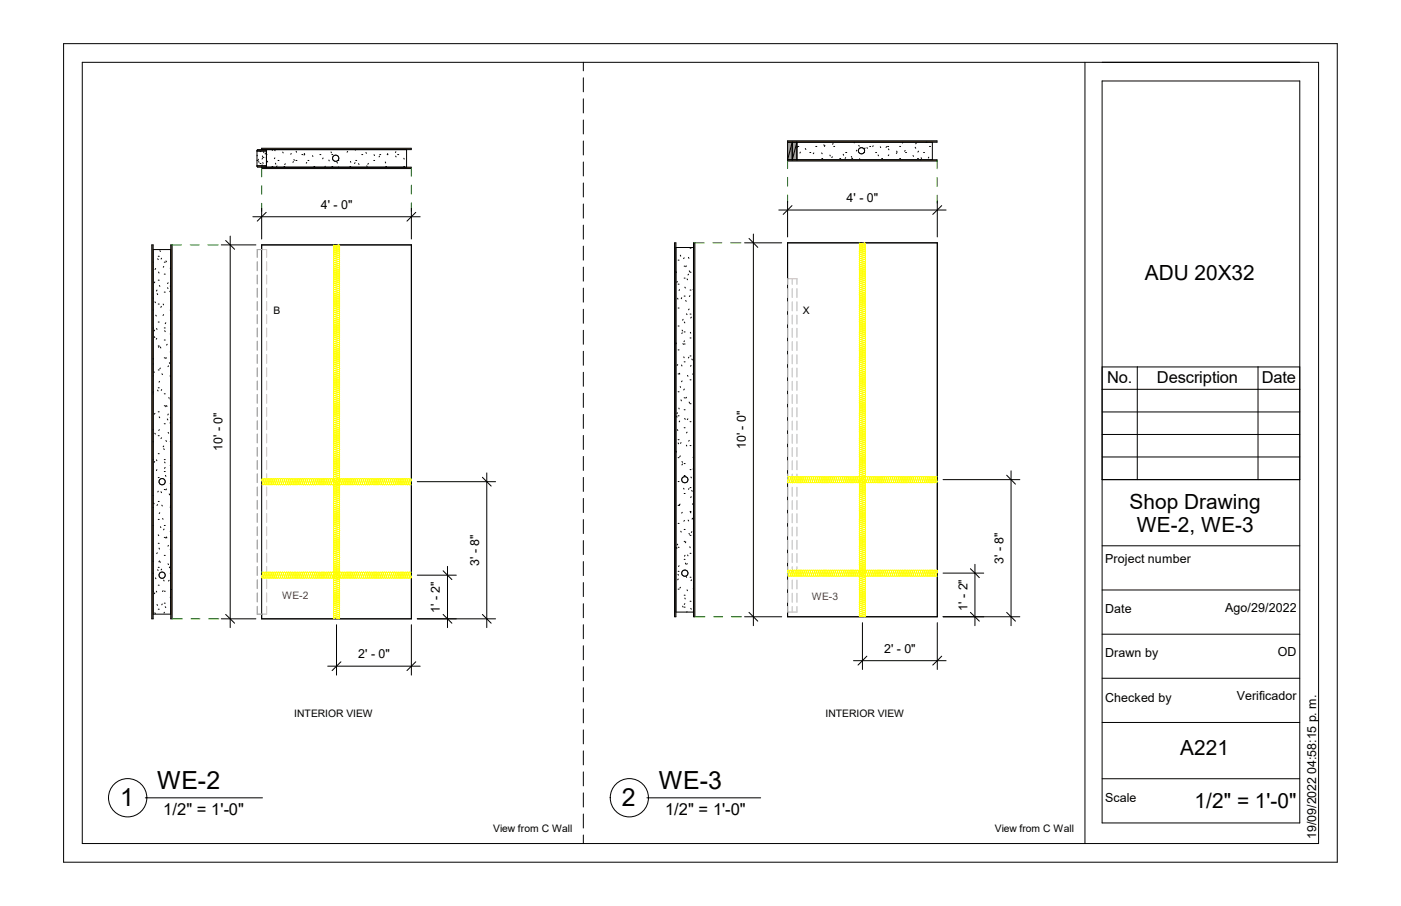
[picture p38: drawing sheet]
<svg xmlns="http://www.w3.org/2000/svg" width="432mm" height="279mm" viewBox="0 0 432 279" stroke-linecap="round" stroke-linejoin="round" font-family="sans-serif">
<defs><g id="words">
<g font-size="7.7">
<text x="48.4" y="243.2">WE-2</text>
<text x="203.1" y="243.2">WE-3</text>
<text x="37" y="248.6">1</text>
<text x="191.6" y="248.6">2</text>
</g>
<g font-size="6.4">
<text x="352.8" y="86.3">ADU 20X32</text>
<text x="348.1" y="156.8">Shop Drawing</text>
<text x="350.4" y="164">WE-2, WE-3</text>
<text x="363.7" y="232.8">A221</text>
<text x="368.2" y="249.1">1/2&quot; = 1'-0&quot;</text>
</g>
<g font-size="5.1">
<text x="341.2" y="118.2">No.</text>
<text x="356.6" y="118.2">Description</text>
<text x="388.9" y="118.2">Date</text>
<text x="50.3" y="251.4">1/2&quot; = 1'-0&quot;</text>
<text x="205" y="251.4">1/2&quot; = 1'-0&quot;</text>
</g>
<g font-size="3.8">
<text x="98.9" y="64.4">4' - 0&quot;</text>
<text x="260.9" y="62.3">4' - 0&quot;</text>
<text x="68.6" y="139.1" transform="rotate(-90 68.6 139.1)">10' - 0&quot;</text>
<text x="229.9" y="138.5" transform="rotate(-90 229.9 138.5)">10' - 0&quot;</text>
<text x="309.3" y="173.9" transform="rotate(-90 309.3 173.9)">3' - 8&quot;</text>
<text x="340.7" y="173.7">Project number</text>
<text x="147.7" y="174.5" transform="rotate(-90 147.7 174.5)">3' - 8&quot;</text>
<text x="135.6" y="189" transform="rotate(-90 135.6 189)">1' - 2&quot;</text>
<text x="298.2" y="188.3" transform="rotate(-90 298.2 188.3)">1' - 2&quot;</text>
<text x="340.7" y="189.1">Date</text>
<text x="377.6" y="188.6">Ago/29/2022</text>
<text x="110.4" y="203">2' - 0&quot;</text>
<text x="272.5" y="201.3">2' - 0&quot;</text>
<text x="340.7" y="202.7">Drawn by</text>
<text x="393.9" y="202.2">OD</text>
<text x="381.2" y="215.8">Verificador</text>
<text x="340.7" y="216.4">Checked by</text>
<text x="340.7" y="247.4">Scale</text>
<text x="405.7" y="258.7" transform="rotate(-90 405.7 258.7)">19/09/2022 04:58:15 p. m.</text>
</g>
<g font-size="3.2">
<text x="84.3" y="96.9">B</text>
<text x="247.5" y="96.7">X</text>
<text x="90.7" y="221.1">INTERIOR VIEW</text>
<text x="254.4" y="221.1">INTERIOR VIEW</text>
<text x="152" y="256.7">View from C Wall</text>
<text x="306.6" y="256.7">View from C Wall</text>
</g>
<g font-size="3.2" fill="#f00">
<text x="87" y="184.9">WE</text>
<text x="92.2" y="184.9">-</text>
<text x="93.3" y="184.9">2</text>
<text x="250.2" y="185.1">WE</text>
<text x="255.5" y="185.1">-</text>
<text x="256.5" y="185.1">3</text>
</g>
</g></defs>
<path d="M52.6 75.5h.4v115.3h-.4zM46.8 75.5h.4v115.3h-.4z" fill-rule="evenodd" fill="#a28153"/>
<path d="M82.1 46.1h43.2v5.5h-43.2z" fill="#fff"/>
<path d="M80.6 45.7h46.1v.4h-46.1zM80.6 51.6h46.1v.4h-46.1z" fill-rule="evenodd" fill="#a28153"/>
<path d="M79.2 46.1h2.9v5.5h-2.9z" fill="#a28153"/>
<path d="M79.2 46.6h2.9v4.5h-2.9z" fill="#fff"/>
<g fill="none" stroke="#ccc" stroke-width=".31">
<path d="M80.6 77h1.6v2.4M82.2 80.7v2.8M82.2 84.8v2.7M82.2 88.9v2.8M82.2 93v2.7M82.2 97.1v2.7M82.2 101.2v2.7M82.2 105.2v2.8M82.2 109.3v2.8M82.2 113.5v2.7M82.2 117.5v2.7M82.2 121.6v2.7"/>
<path d="M82.2 125.7v2.7M82.2 129.8v2.7M82.2 133.9v2.7M82.2 138v2.7M82.2 142v2.7M82.2 146.1v2.7M82.2 150.2v2.7M82.2 154.3v2.7M82.2 158.4v2.7M82.2 162.5v2.7M82.2 166.5v2.8M82.2 170.6v2.8"/>
<path d="M82.2 174.7v2.8M82.2 178.8v2.7M82.2 182.9v2.7M82.2 187v2.4h-1.6"/>
</g>
<g fill="none" stroke="#000" stroke-width=".31">
<path d="M79.2 46.6h2.9M79.2 51.1h2.9M80.6 46.1v-.4h46.1v.4h-47.3l-.2 .3v5l.2 .2h47.3v.4h-46.1v-.4M81.9 46.1l.2 .3M82.1 47.7h.2M82.1 46.1v5.5M82.1 51.4l-.2 .2M82.3 49.7l.2 .3M83.8 51.4h.3M84 46.1l-.1 .3M84.6 46.2l.2 .3M84.7 48.7l-.1 .2"/>
<path d="M84.9 50.3l.1 .3M85.4 51.2l-.2 .2M85.7 49.5h.3M87.1 46.9l.2 .3M87.5 51.4h.3M87.9 50.5l-.1 .3M89.7 47.3l-.1 .3M90.4 49.8l-.1 .3M90.6 49.2l.1 .2M91.2 49.5h.3M91.3 46.7l.1 .2M93 47.7h.3"/>
<path d="M93.8 47.3l.1 .3M93.9 47.5l-.2 .3M94.5 50.1l-.1 .2M94.9 49.5h.3M96.3 48l.1 .3M96.7 51.4h.3M98.6 47.7h.3M99.6 48.7l-.2 .3M100.2 51.3l-.1 .2M101.3 49.4l.2 .2M102 46.9l.2 .2M102.3 47.7h.3"/>
<path d="M102.3 51.4h.3M103.8 50l.2 .3M104.1 49.5h.3M104.4 51.5v.1M107.1 46.7l-.1 .2M107.8 51.4h.3M108 49.8l.1 .2M109.4 50.2l-.1 .2M109.6 46.1l-.1 .2M109.6 49.5h.3M110.5 50.5l.2 .2M111.5 47.7h.3"/>
<path d="M112.8 47l.1 .3M113 51.1l.2 .3M113.5 50.4l-.1 .3M115.2 49.5h.3M115.3 47.7l.1 .3M117 48.1l-.2 .3M117.1 47.7h.2M118.7 50l.2 .2M118.9 51.4h.3M119.4 47.5l.1 .2M119.5 47.5l-.2 .2M121.9 48.1l.2 .3"/>
<path d="M122 46.8l-.1 .2M122.6 47.7h.3M124.4 51.4h.3M124.5 48.8l.1 .3M125.3 46.1v5.5M46.8 75.5h.4v115.3h-.4zM47.2 77h5.4M48.6 79.8l.2 .3M48.8 79h.3M49.3 77.3l.1 .3M49.8 79.6l-.1 .3M52.6 75.5h.4v115.3h-.4z"/>
<path d="M80.6 75.5h46.2v115.3h-46.2zM47.2 80.9h.1M47.2 91.9h.1M47.2 95.6h.1M47.7 87l-.2 .2M47.8 93.1l.1 .2M48 82.8l-.2 .3M48 97.2l.2 .3M48.4 89.5l-.2 .2M48.4 90.6l.2 .2M48.8 86.4h.3M48.8 93.8h.3"/>
<path d="M48.8 99.3h.3M48.9 83.9l.1 .3M49.1 88.1l.2 .2M49.7 94.5l-.1 .3M50.3 93.8l.1 .2M50.4 97l-.2 .3M50.5 82.2l-.2 .2M50.6 80.9h.3M50.6 84.5h.3M50.6 90.1h.3M51.1 99.5l-.2 .3M51.1 80.5l.2 .2"/>
<path d="M51.6 88.7l.2 .3M51.8 87.2l-.2 .3M52.5 82.7h.1M52.5 88.2h.1M52.5 95.6h.1M52.5 89.7l-.2 .3M47.2 101.1h.1M47.2 112.2h.1M47.2 115.9h.1M47.2 110.6l.1 .1M47.4 114.6l.1 .3M47.6 103.8l.1 .3"/>
<path d="M47.6 101.8l-.1 .3M48.3 101.3l.1 .3M48.3 104.4l-.1 .2M48.8 106.7h.3M48.8 114.1h.3M48.8 119.6h.3M49 106.8l-.1 .3M49.1 117.6l-.1 .3M49.4 107l.2 .3M49.4 113.5l-.1 .2M49.9 115.3l.2 .2M50.6 101.1h.3"/>
<path d="M50.6 104.9h.3M50.6 110.4h.3M50.8 102l.1 .3M51.3 110.3l-.2 .3M51.5 106.2l-.1 .2M51.9 112.8l-.1 .3M52.2 111.8l.1 .3M52.5 103h.1M52.5 108.5h.1M52.5 115.9h.1M52.5 116l.1 .2M47.2 121.5h.1"/>
<path d="M47.2 132.5h.1M47.2 136.2h.1M47.3 120.8l-.1 .2M47.7 133.6l.2 .3M47.8 127.5l-.2 .2M48.6 120.3l.1 .3M48.8 127h.3M48.8 134.4h.3M48.8 139.9h.3M49.1 128.6l.1 .2M49.1 132.5l-.2 .3M49.8 135l-.2 .3"/>
<path d="M49.8 120.1l-.1 .3M50.5 138.4l.1 .2M50.5 137.5l-.2 .3M50.6 121.5h.3M50.6 125.1h.3M50.6 130.7h.3M51.1 135.8l.2 .3M51.2 125.2l-.1 .2M51.4 125.1l.1 .2M51.6 129.2l.1 .3M51.8 133.3l.2 .3M51.9 127.7l-.2 .3"/>
<path d="M52 122.6l.2 .3M52.5 123.3h.1M52.5 128.8h.1M52.5 136.2h.1M52.5 130.2l-.1 .3M47.2 141.7h.1M47.2 152.8h.1M47.2 156.5h.1M47.3 155.1l.2 .3M47.7 142.3l-.2 .3M48.2 141.8l.1 .3M48.3 144.8l-.1 .3"/>
<path d="M48.6 155.6l-.2 .3M48.8 147.3h.3M48.8 154.6h.3M48.8 151.5l-.2 .2M49.2 158.1l-.1 .3M49.6 151.6l.2 .3M49.9 155.8l.1 .2M50.1 159.9l.1 .2M50.6 141.7h.3M50.6 145.4h.3M50.6 151h.3M50.7 142.5l.2 .2"/>
<path d="M50.9 144.1l-.2 .3M51 146.6l.1 .3M51.3 150.8l-.2 .3M52.2 152.3l.1 .3M52.5 143.6h.1M52.5 149.1h.1M52.5 156.5h.1M52.6 155.9l-.1 .2M52.6 141.1v.1M47.2 162.1h.1M47.2 173.1h.1M47.2 176.8h.1"/>
<path d="M47.9 178.2l.1 .3M48.5 170.5l-.2 .2M48.6 175.7l.1 .2M48.8 160.2h.3M48.8 167.6h.3M48.8 175h.3M48.8 164.9l.1 .3M49 169l.1 .3M49.1 173l-.1 .3M49.3 173.2l.1 .2M49.4 162.4l.2 .3M49.8 175.5l-.1 .3"/>
<path d="M50.4 178.9l.2 .3M50.5 163.2l-.1 .2M50.6 162.1h.3M50.6 165.7h.3M50.6 171.3h.3M51.2 165.7l-.1 .2M51.3 165.6l.1 .3M51.8 173.9l.1 .2M51.9 168.2l-.1 .2M52.1 178.9l-.2 .3M52.3 174.8l-.1 .3M52.5 163.9h.1"/>
<path d="M52.5 169.4h.1M52.5 176.8h.1M47.2 182.3h.1M47.2 189.4h5.4M47.7 189l.2 .2M47.7 182.8l-.1 .3M48.2 182.3l.1 .3M48.4 186.4l.2 .3M48.8 180.5h.3M48.8 187.9h.3M50 186.3l-.1 .2M50.2 182.2l-.1 .2"/>
<path d="M50.6 182.3h.3M50.6 186h.3M50.7 188.8l-.2 .3M50.9 187.1l.2 .3M52.5 184.2h.1M52.6 181.7h.1"/>
<circle cx="103.5" cy="48.8" r=".96"/>
<circle cx="50" cy="148.6" r=".97"/>
<circle cx="50" cy="177.4" r=".97"/>
</g>
<g fill="none" stroke="#111" stroke-width=".31">
<path d="M79.2 49.5h.3M79.3 47.9l-.1 .1M79.7 49.1l-.2 .3M79.7 49.8l.1 .3M80.1 46.7h.3M80.1 50.4h.3M80.8 50.8l-.2 .3M80.9 48.1l.1 .2M80.9 48.8l-.1 .3M81 50.1l.1 .3M81.1 48.6h.3M81.2 46.8l.1 .3"/>
<path d="M81.9 47.2l-.2 .3M82 47.7h.1M82.1 48.4h.1M82.1 48.6l-.1 .1"/>
</g>
<g fill="none" stroke="#aaa" stroke-width=".31">
<path d="M80.6 77h-1.3v2.4M79.3 80.7v2.8M79.3 84.8v2.7M79.3 88.9v2.8M79.3 93v2.7M79.3 97.1v2.7M79.3 101.2v2.7M79.3 105.2v2.8M79.3 109.3v2.8M79.3 113.5v2.7M79.3 117.5v2.7M79.3 121.6v2.7"/>
<path d="M79.3 125.7v2.7M79.3 129.8v2.7M79.3 133.9v2.7M79.3 138v2.7M79.3 142v2.7M79.3 146.1v2.7M79.3 150.2v2.7M79.3 154.3v2.7M79.3 158.4v2.7M79.3 162.5v2.7M79.3 166.5v2.8M79.3 170.6v2.8"/>
<path d="M79.3 174.7v2.8M79.3 178.8v2.7M79.3 187v2.4h1.3M79.3 182.9v2.7"/>
</g>
<g fill="none" stroke="#ff0" stroke-width=".31">
<path d="M102.8 75.5l.3 .4M103.1 75.9l1.3-.4 .3 .4-.3 .3M103.1 75.9l1.3 .3M103.1 75.9l-.3 .3 .3 .3M103.1 76.5l1.3 .3M103.1 76.5l-.3 .3 .3 .3M103.1 77.1l1.3 .3M103.1 77.1l-.3 .3 .3 .4M103.1 77.8l1.3 .3M103.1 77.8l-.3 .3 .3 .3M103.1 78.4l1.3 .3M103.1 78.4l-.3 .3 .3 .3"/>
<path d="M103.1 79l1.3 .4M103.1 79l-.3 .4 .3 .3M103.1 79.7l1.3 .3M103.1 79.7l-.3 .3 .3 .3M104.4 76.2l-1.3 .3M104.4 76.2l.3 .3-.3 .3M104.4 76.8l-1.3 .3M104.4 76.8l.3 .3-.3 .3M104.4 77.4l-1.3 .4M104.4 77.4l.3 .4-.3 .3M104.4 78.1l-1.3 .3M104.4 78.1l.3 .3-.3 .3"/>
<path d="M104.4 78.7l-1.3 .3M104.4 78.7l.3 .3-.3 .4M104.4 79.4l-1.3 .3M104.4 79.4l.3 .3-.3 .3M103.1 81l-.3 .3 .3 .3M103.1 81.6l-.3 .3 .3 .4M103.1 82.3l-.3 .2 .3 .4M103.1 80.3l1.3 .3M103.1 80.3l-.3 .3 .3 .4M103.1 85.5l-.3 .3 .3 .3M103.1 81l1.3 .3M103.1 86.1l-.3 .3 .3 .3"/>
<path d="M103.1 81.6l1.3 .3M103.1 86.7l-.3 .3 .3 .4M103.1 82.3l1.3 .2M103.1 82.9l1.3 .3M103.1 82.9l-.3 .3 .3 .3M103.1 83.5l1.3 .4M103.1 83.5l-.3 .4 .3 .3M103.1 88.6l-.3 .4 .3 .3M103.1 84.2l1.3 .3M103.1 84.2l-.3 .3 .3 .3M103.1 84.8l1.3 .3M103.1 84.8l-.3 .3 .3 .4"/>
<path d="M103.1 89.9l-.3 .4 .3 .3M103.1 85.5l1.3 .3M103.1 90.6l-.3 .3 .3 .3M103.1 86.1l1.3 .3M103.1 91.2l-.3 .3 .3 .4M103.1 86.7l1.3 .3M103.1 91.9l-.3 .3 .3 .3M103.1 87.4l1.3 .3M103.1 87.4l-.3 .3 .3 .3M103.1 88l1.3 .3M103.1 88l-.3 .3 .3 .3M103.1 88.6l1.3 .4"/>
<path d="M103.1 89.3l1.3 .3M103.1 89.3l-.3 .3 .3 .3M103.1 89.9l1.3 .4M103.1 95.1l-.3 .3 .3 .3M103.1 90.6l1.3 .3M103.1 95.7l-.3 .3 .3 .4M103.1 91.2l1.3 .3M103.1 96.4l-.3 .2 .3 .4M103.1 91.9l1.3 .3M103.1 97l-.3 .3 .3 .3M103.1 92.5l1.3 .3M103.1 92.5l-.3 .3 .3 .3"/>
<path d="M103.1 93.1l1.3 .4M103.1 93.1l-.3 .4 .3 .3M103.1 98.3l-.3 .3 .3 .3M103.1 93.8l1.3 .3M103.1 93.8l-.3 .3 .3 .3M103.1 94.4l1.3 .3M103.1 94.4l-.3 .3 .3 .4M103.1 99.5l-.3 .4 .3 .3M103.1 95.1l1.3 .3M103.1 95.7l1.3 .3M103.1 96.4l1.3 .2M103.1 97l1.3 .3"/>
<path d="M103.1 97.6l1.3 .4M103.1 97.6l-.3 .4 .3 .3M103.1 98.3l1.3 .3M103.1 98.9l1.3 .3M103.1 98.9l-.3 .3 .3 .3M103.1 99.5l1.3 .4M104.4 80l.3 .3-.3 .3M104.4 81.3l.3 .3-.3 .3M104.4 82.5l.3 .4-.3 .3M104.4 83.2l.3 .3-.3 .4M104.4 83.9l.3 .3-.3 .3M104.4 84.5l.3 .3-.3 .3"/>
<path d="M104.4 80l-1.3 .3M104.4 80.6l-1.3 .4M104.4 80.6l.3 .4-.3 .3M104.4 81.3l-1.3 .3M104.4 86.4l.3 .3-.3 .3M104.4 81.9l-1.3 .4M104.4 81.9l.3 .4-.3 .2M104.4 82.5l-1.3 .4M104.4 87.7l.3 .3-.3 .3M104.4 83.2l-1.3 .3M104.4 88.3l.3 .3-.3 .4M104.4 83.9l-1.3 .3"/>
<path d="M104.4 89l.3 .3-.3 .3M104.4 84.5l-1.3 .3M104.4 89.6l.3 .3-.3 .4M104.4 85.1l-1.3 .4M104.4 85.1l.3 .4-.3 .3M104.4 85.8l-1.3 .3M104.4 85.8l.3 .3-.3 .3M104.4 90.9l.3 .3-.3 .3M104.4 86.4l-1.3 .3M104.4 87l-1.3 .4M104.4 87l.3 .4-.3 .3M104.4 87.7l-1.3 .3"/>
<path d="M104.4 92.8l.3 .3-.3 .4M104.4 88.3l-1.3 .3M104.4 93.5l.3 .3-.3 .3M104.4 89l-1.3 .3M104.4 94.1l.3 .3-.3 .3M104.4 89.6l-1.3 .3M104.4 90.3l-1.3 .3M104.4 90.3l.3 .3-.3 .3M104.4 90.9l-1.3 .3M104.4 96l.3 .4-.3 .2M104.4 91.5l-1.3 .4M104.4 91.5l.3 .4-.3 .3"/>
<path d="M104.4 92.2l-1.3 .3M104.4 92.2l.3 .3-.3 .3M104.4 97.3l.3 .3-.3 .4M104.4 92.8l-1.3 .3M104.4 98l.3 .3-.3 .3M104.4 93.5l-1.3 .3M104.4 98.6l.3 .3-.3 .3M104.4 94.1l-1.3 .3M104.4 99.2l.3 .3-.3 .4M104.4 94.7l-1.3 .4M104.4 94.7l.3 .4-.3 .3M104.4 95.4l-1.3 .3"/>
<path d="M104.4 95.4l.3 .3-.3 .3M104.4 96l-1.3 .4M104.4 96.6l-1.3 .4M104.4 96.6l.3 .4-.3 .3M104.4 97.3l-1.3 .3M104.4 98l-1.3 .3M104.4 98.6l-1.3 .3M104.4 99.2l-1.3 .3M104.4 99.9l-1.3 .3M104.4 99.9l.3 .3-.3 .3M103.1 100.2l-.3 .3 .3 .3M103.1 104.6l-.3 .4 .3 .3"/>
<path d="M103.1 100.2l1.3 .3M103.1 105.3l-.3 .3 .3 .4M103.1 100.8l1.3 .3M103.1 100.8l-.3 .3 .3 .4M103.1 106l-.3 .3 .3 .3M103.1 101.5l1.3 .3M103.1 101.5l-.3 .3 .3 .3M103.1 106.6l-.3 .3 .3 .3M103.1 102.1l1.3 .3M103.1 102.1l-.3 .3 .3 .3M103.1 102.7l1.3 .4M103.1 102.7l-.3 .4 .3 .3"/>
<path d="M103.1 103.4l1.3 .3M103.1 103.4l-.3 .3 .3 .3M103.1 104l1.3 .4M103.1 104l-.3 .4 .3 .2M103.1 104.6l1.3 .4M103.1 109.8l-.3 .3 .3 .3M103.1 105.3l1.3 .3M103.1 110.4l-.3 .3 .3 .4M103.1 106l1.3 .3M103.1 111.1l-.3 .3 .3 .3M103.1 106.6l1.3 .3M103.1 107.2l1.3 .4"/>
<path d="M103.1 107.2l-.3 .4 .3 .3M103.1 107.9l1.3 .3M103.1 107.9l-.3 .3 .3 .3M103.1 113l-.3 .3 .3 .3M103.1 108.5l1.3 .3M103.1 108.5l-.3 .3 .3 .3M103.1 109.1l1.3 .4M103.1 109.1l-.3 .4 .3 .3M103.1 109.8l1.3 .3M103.1 110.4l1.3 .3M103.1 115.6l-.3 .3 .3 .3M103.1 111.1l1.3 .3"/>
<path d="M103.1 116.2l-.3 .3 .3 .3M103.1 111.7l1.3 .4M103.1 111.7l-.3 .4 .3 .3M103.1 112.4l1.3 .3M103.1 112.4l-.3 .3 .3 .3M103.1 117.5l-.3 .3 .3 .3M103.1 113l1.3 .3M103.1 113.6l1.3 .4M103.1 113.6l-.3 .4 .3 .3M103.1 114.3l1.3 .3M103.1 114.3l-.3 .3 .3 .3M103.1 119.4l-.3 .3 .3 .4"/>
<path d="M103.1 114.9l1.3 .3M103.1 114.9l-.3 .3 .3 .4M103.1 115.6l1.3 .3M103.1 116.2l1.3 .3M103.1 116.8l1.3 .4M103.1 116.8l-.3 .4 .3 .3M103.1 117.5l1.3 .3M103.1 118.1l1.3 .3M103.1 118.1l-.3 .3 .3 .3M103.1 118.7l1.3 .4M103.1 118.7l-.3 .4 .3 .3M103.1 119.4l1.3 .3"/>
<path d="M104.4 102.4l.3 .3-.3 .4M104.4 103.1l.3 .3-.3 .3M104.4 103.7l.3 .3-.3 .4M104.4 104.4l.3 .2-.3 .4M104.4 100.5l-1.3 .3M104.4 100.5l.3 .3-.3 .3M104.4 105.6l.3 .4-.3 .3M104.4 101.1l-1.3 .4M104.4 101.1l.3 .4-.3 .3M104.4 101.8l-1.3 .3M104.4 101.8l.3 .3-.3 .3M104.4 106.9l.3 .3-.3 .4"/>
<path d="M104.4 102.4l-1.3 .3M104.4 107.6l.3 .3-.3 .3M104.4 103.1l-1.3 .3M104.4 108.2l.3 .3-.3 .3M104.4 103.7l-1.3 .3M104.4 108.8l.3 .3-.3 .4M104.4 104.4l-1.3 .2M104.4 105l-1.3 .3M104.4 105l.3 .3-.3 .3M104.4 105.6l-1.3 .4M104.4 106.3l-1.3 .3M104.4 106.3l.3 .3-.3 .3"/>
<path d="M104.4 106.9l-1.3 .3M104.4 112.1l.3 .3-.3 .3M104.4 107.6l-1.3 .3M104.4 112.7l.3 .3-.3 .3M104.4 108.2l-1.3 .3M104.4 113.3l.3 .3-.3 .4M104.4 108.8l-1.3 .3M104.4 114l.3 .3-.3 .3M104.4 109.5l-1.3 .3M104.4 109.5l.3 .3-.3 .3M104.4 110.1l-1.3 .3M104.4 110.1l.3 .3-.3 .3"/>
<path d="M104.4 115.2l.3 .4-.3 .3M104.4 110.7l-1.3 .4M104.4 110.7l.3 .4-.3 .3M104.4 111.4l-1.3 .3M104.4 111.4l.3 .3-.3 .4M104.4 116.5l.3 .3-.3 .4M104.4 112.1l-1.3 .3M104.4 117.2l.3 .3-.3 .3M104.4 112.7l-1.3 .3M104.4 117.8l.3 .3-.3 .3M104.4 113.3l-1.3 .3M104.4 118.4l.3 .3-.3 .4"/>
<path d="M104.4 114l-1.3 .3M104.4 114.6l-1.3 .3M104.4 114.6l.3 .3-.3 .3M104.4 115.2l-1.3 .4M104.4 115.9l-1.3 .3M104.4 115.9l.3 .3-.3 .3M104.4 116.5l-1.3 .3M104.4 117.2l-1.3 .3M104.4 117.8l-1.3 .3M104.4 118.4l-1.3 .3M104.4 119.1l-1.3 .3M104.4 119.1l.3 .3-.3 .3"/>
<path d="M104.4 119.7l-1.3 .4M104.4 119.7l.3 .4-.3 .3M103.1 120.1l-.3 .3 .3 .3M103.1 120.7l-.3 .3 .3 .3M103.1 121.3l-.3 .3 .3 .4M103.1 123.9l-.3 .3 .3 .3M103.1 124.5l-.3 .3 .3 .4M103.1 120.1l1.3 .3M103.1 125.2l-.3 .3 .3 .3M103.1 120.7l1.3 .3M103.1 125.8l-.3 .3 .3 .3M103.1 121.3l1.3 .3"/>
<path d="M103.1 122l1.3 .3M103.1 122l-.3 .3 .3 .3M103.1 122.6l1.3 .3M103.1 122.6l-.3 .3 .3 .3M103.1 123.2l1.3 .4M103.1 123.2l-.3 .4 .3 .3M103.1 123.9l1.3 .3M103.1 129l-.3 .3 .3 .4M103.1 124.5l1.3 .3M103.1 129.7l-.3 .3 .3 .3M103.1 125.2l1.3 .3M103.1 130.3l-.3 .3 .3 .3"/>
<path d="M103.1 125.8l1.3 .3M103.1 130.9l-.3 .3 .3 .4M103.1 126.4l1.3 .4M103.1 126.4l-.3 .4 .3 .3M103.1 127.1l1.3 .3M103.1 127.1l-.3 .3 .3 .3M103.1 132.2l-.3 .3 .3 .3M103.1 127.7l1.3 .4M103.1 127.7l-.3 .4 .3 .3M103.1 128.4l1.3 .3M103.1 128.4l-.3 .3 .3 .3M103.1 133.5l-.3 .3 .3 .4"/>
<path d="M103.1 129l1.3 .3M103.1 134.2l-.3 .3 .3 .3M103.1 129.7l1.3 .3M103.1 134.8l-.3 .3 .3 .3M103.1 130.3l1.3 .3M103.1 130.9l1.3 .3M103.1 131.6l1.3 .3M103.1 131.6l-.3 .3 .3 .3M103.1 132.2l1.3 .3M103.1 132.8l1.3 .4M103.1 132.8l-.3 .4 .3 .3M103.1 133.5l1.3 .3"/>
<path d="M103.1 138.6l-.3 .3 .3 .4M103.1 134.2l1.3 .3M103.1 139.3l-.3 .3 .3 .3M103.1 134.8l1.3 .3M103.1 139.9l-.3 .3 .3 .3M103.1 135.4l1.3 .3M103.1 135.4l-.3 .3 .3 .4M103.1 136.1l1.3 .3M103.1 136.1l-.3 .3 .3 .3M103.1 136.7l1.3 .3M103.1 136.7l-.3 .3 .3 .3M103.1 137.3l1.3 .4"/>
<path d="M103.1 137.3l-.3 .4 .3 .3M103.1 138l1.3 .3M103.1 138l-.3 .3 .3 .3M103.1 138.6l1.3 .3M103.1 139.3l1.3 .3M103.1 139.9l1.3 .3M104.4 121.6l.3 .4-.3 .3M104.4 122.3l.3 .3-.3 .3M104.4 122.9l.3 .3-.3 .4M104.4 123.6l.3 .3-.3 .3M104.4 124.8l.3 .4-.3 .3M104.4 120.4l-1.3 .3"/>
<path d="M104.4 120.4l.3 .3-.3 .3M104.4 121l-1.3 .3M104.4 121l.3 .3-.3 .3M104.4 121.6l-1.3 .4M104.4 126.8l.3 .3-.3 .3M104.4 122.3l-1.3 .3M104.4 127.4l.3 .3-.3 .4M104.4 122.9l-1.3 .3M104.4 128.1l.3 .3-.3 .3M104.4 123.6l-1.3 .3M104.4 124.2l-1.3 .3M104.4 124.2l.3 .3-.3 .3"/>
<path d="M104.4 124.8l-1.3 .4M104.4 130l.3 .3-.3 .3M104.4 125.5l-1.3 .3M104.4 125.5l.3 .3-.3 .3M104.4 126.1l-1.3 .3M104.4 126.1l.3 .3-.3 .4M104.4 131.2l.3 .4-.3 .3M104.4 126.8l-1.3 .3M104.4 131.9l.3 .3-.3 .3M104.4 127.4l-1.3 .3M104.4 132.5l.3 .3-.3 .4M104.4 128.1l-1.3 .3"/>
<path d="M104.4 133.2l.3 .3-.3 .3M104.4 128.7l-1.3 .3M104.4 128.7l.3 .3-.3 .3M104.4 129.3l-1.3 .4M104.4 129.3l.3 .4-.3 .3M104.4 130l-1.3 .3M104.4 130.6l-1.3 .3M104.4 130.6l.3 .3-.3 .3M104.4 131.2l-1.3 .4M104.4 136.4l.3 .3-.3 .3M104.4 131.9l-1.3 .3M104.4 137l.3 .3-.3 .4"/>
<path d="M104.4 132.5l-1.3 .3M104.4 137.7l.3 .3-.3 .3M104.4 133.2l-1.3 .3M104.4 138.3l.3 .3-.3 .3M104.4 133.8l-1.3 .4M104.4 133.8l.3 .4-.3 .3M104.4 134.5l-1.3 .3M104.4 134.5l.3 .3-.3 .3M104.4 139.6l.3 .3-.3 .3M104.4 135.1l-1.3 .3M104.4 135.1l.3 .3-.3 .3M104.4 135.7l-1.3 .4"/>
<path d="M104.4 135.7l.3 .4-.3 .3M104.4 136.4l-1.3 .3M104.4 137l-1.3 .3M104.4 137.7l-1.3 .3M104.4 138.3l-1.3 .3M104.4 138.9l-1.3 .4M104.4 138.9l.3 .4-.3 .3M104.4 139.6l-1.3 .3M81 149.2l-.4 .3M81 149.2l.3 .3 .3-.3M81.3 147.9l-.3-.3-.4 .3 .4 1.3M81.3 147.9l-.3 1.3"/>
<path d="M81.3 147.9l.3 1.3M81.3 147.9l.3-.3 .4 .3M81.6 149.2l.4 .3 .3-.3M82 147.9l-.4 1.3M82 147.9l.3 1.3M82 147.9l.3-.3 .3 .3M82.3 149.2l.3 .3 .3-.3M82.6 147.9l-.3 1.3M82.6 147.9l.3 1.3M82.6 147.9l.3-.3 .3 .3M82.9 149.2l.3 .3 .4-.3M83.2 147.9l.4-.3 .3 .3"/>
<path d="M83.2 147.9l-.3 1.3M83.2 147.9l.4 1.3M83.6 149.2l.3 .3 .3-.3M83.9 147.9l-.3 1.3M83.9 147.9l.3 1.3M83.9 147.9l.3-.3 .3 .3M84.2 149.2l.3 .3 .3-.3M84.5 147.9l-.3 1.3M84.5 147.9l.3 1.3M84.5 147.9l.3-.3 .3 .3M84.8 149.2l.3 .3 .4-.3M85.1 147.9l-.3 1.3"/>
<path d="M85.1 147.9l.4 1.3M85.1 147.9l.4-.3 .3 .3M85.5 149.2l.3 .3 .3-.3M85.8 147.9l.3-.3 .3 .3M85.8 147.9l.3 1.3M85.8 147.9l-.3 1.3M86.1 149.2l.3 .3 .3-.3M86.4 147.9l-.3 1.3M86.4 147.9l.3 1.3M86.4 147.9l.3-.3 .4 .3M86.7 149.2l.4 .3 .3-.3M87.1 147.9l-.4 1.3"/>
<path d="M87.1 147.9l.3-.3 .3 .3M87.1 147.9l.3 1.3M87.4 149.2l.3 .3 .4-.3M87.7 147.9l-.3 1.3M87.7 147.9l.4 1.3M87.7 147.9l.4-.3 .2 .3M88.1 149.2l.2 .3 .4-.3M88.3 147.9l.4 1.3M88.3 147.9l-.2 1.3M88.3 147.9l.4-.3 .3 .3M88.7 149.2l.3 .3 .3-.3M89 147.9l-.3 1.3"/>
<path d="M89 147.9l.3 1.3M89 147.9l.3-.3 .3 .3M89.3 149.2l.3 .3 .4-.3M89.6 147.9l.4 1.3M89.6 147.9l-.3 1.3M89.6 147.9l.4-.3 .3 .3M90 149.2l.3 .3 .3-.3M90.3 147.9l-.3 1.3M90.3 147.9l.3 1.3M90.3 147.9l.3-.3 .3 .3M90.6 149.2l.3 .3 .3-.3M90.9 147.9l.3-.3 .4 .3"/>
<path d="M90.9 147.9l.3 1.3M90.9 147.9l-.3 1.3M91.2 149.2l.4 .3 .3-.3M91.6 147.9l-.4 1.3M91.6 147.9l.3 1.3M91.6 147.9l.3-.3 .3 .3M91.9 149.2l.3 .3 .3-.3M92.2 147.9l.3-.3 .3 .3M92.2 147.9l-.3 1.3M92.2 147.9l.3 1.3M92.5 149.2l.3 .3 .4-.3M92.8 147.9l-.3 1.3"/>
<path d="M92.8 147.9l.4 1.3M92.8 147.9l.4-.3 .3 .3M93.2 149.2l.3 .3 .3-.3M93.5 147.9l.3 1.3M93.5 147.9l.3-.3 .3 .3M93.5 147.9l-.3 1.3M93.8 149.2l.3 .3 .3-.3M94.1 147.9l-.3 1.3M94.1 147.9l.3 1.3M94.1 147.9l.3-.3 .3 .3M94.4 149.2l.3 .3 .4-.3M94.7 147.9l-.3 1.3"/>
<path d="M94.7 147.9l.4 1.3M94.7 147.9l.4-.3 .3 .3M95.1 149.2l.3 .3 .3-.3M95.4 147.9l-.3 1.3M95.4 147.9l.3 1.3M95.4 147.9l.3-.3 .4 .3M95.7 149.2l.4 .3 .3-.3M96.1 147.9l-.4 1.3M96.1 147.9l.3 1.3M96.1 147.9l.3-.3 .3 .3M96.4 149.2l.3 .3 .3-.3M96.7 147.9l-.3 1.3"/>
<path d="M96.7 147.9l.3 1.3M96.7 147.9l.3-.3 .3 .3M97 149.2l.3 .3 .3-.3M97.3 147.9l.3-.3 .4 .3M97.3 147.9l-.3 1.3M97.3 147.9l.3 1.3M97.6 149.2l.4 .3 .3-.3M98 147.9l.3-.3 .3 .3M98 147.9l-.4 1.3M98 147.9l.3 1.3M98.3 149.2l.3 .3 .3-.3M98.6 147.9l-.3 1.3"/>
<path d="M98.6 147.9l.3 1.3M98.6 147.9l.3-.3 .3 .3M98.9 149.2l.3 .3 .4-.3M99.2 147.9l.4 1.3M99.2 147.9l-.3 1.3M99.2 147.9l.4-.3 .3 .3M99.6 149.2l.3 .3 .3-.3M99.9 147.9l.3 1.3M99.9 147.9l-.3 1.3M99.9 147.9l.3-.3 .3 .3M100.2 149.2l.3 .3 .3-.3M100.5 147.9l.3-.3 .4 .3"/>
<path d="M100.5 147.9l.3 1.3M100.5 147.9l-.3 1.3M100.8 149.2l.4 .3 .3-.3M101.2 147.9l-.4 1.3M101.2 147.9l.3 1.3M101.2 147.9l.3-.3 .3 .3M101.5 149.2l.3 .3 .3-.3M101.8 147.9l.3-.3 .3 .3M101.8 147.9l-.3 1.3M101.8 147.9l.3 1.3M102.1 149.2l.3 .3 .4-.3M102.4 147.9l-.3 1.3"/>
<path d="M102.4 147.9l.4-.3 .3 .3M102.4 147.9l.4 1.3M102.8 149.2l.3 .3M102.9 148.8l.2 .1M102.9 148.8l-.1 .4M103.1 140.5l-.3 .3 .3 .4M103.1 143.8l-.3 .3 .3 .3M103.1 144.4l-.3 .3 .3 .3M103.1 145l-.3 .3 .3 .4M103.1 140.5l1.3 .3M103.1 141.2l1.3 .3M103.1 141.2l-.3 .3 .3 .3"/>
<path d="M103.1 141.8l1.3 .4M103.1 141.8l-.3 .4 .3 .3M103.1 146.9l-.3 .4 .3 .3M103.1 142.5l1.3 .3M103.1 142.5l-.3 .3 .3 .3M103.1 143.1l1.3 .3M103.1 143.1l-.3 .3 .3 .4M103.1 148.2l-.3 .3 .1 .3M103.1 143.8l1.3 .3M103.1 144.4l1.3 .3M103.1 145l1.3 .3M103.1 150.2l-.3 .3 .3 .3"/>
<path d="M103.1 145.7l1.3 .3M103.1 145.7l-.3 .3 .3 .3M103.1 146.3l1.3 .3M103.1 146.3l-.3 .3 .3 .3M103.1 151.4l-.3 .4 .3 .3M103.1 146.9l1.3 .4M103.1 147.6l1.3 .3M103.1 147.6l-.3 .3 .3 .3M103.1 148.2l1.3 .3M103.1 153.4l-.3 .3 .3 .3M103.1 148.9l1.3 .3M103.1 148.9l-.3 .3"/>
<path d="M103.1 154l-.3 .3 .3 .3M103.1 149.5l1.3 .3M103.1 149.5l-.3 .3 .3 .4M103.1 154.6l-.3 .3 .3 .4M103.1 150.2l1.3 .3M103.1 150.8l1.3 .3M103.1 150.8l-.3 .3 .3 .3M103.1 151.4l1.3 .4M103.1 152.1l1.3 .3M103.1 152.1l-.3 .3 .3 .3M103.1 152.7l1.3 .3M103.1 152.7l-.3 .3 .3 .4"/>
<path d="M103.1 157.8l-.3 .4 .3 .3M103.1 153.4l1.3 .3M103.1 158.5l-.3 .3 .3 .3M103.1 154l1.3 .3M103.1 159.1l-.3 .3 .3 .4M103.1 154.6l1.3 .3M103.1 159.8l-.3 .3 .3 .3M103.1 155.3l1.3 .3M103.1 155.3l-.3 .3 .3 .3M103.1 155.9l1.3 .4M103.1 155.9l-.3 .4 .3 .2M103.1 156.5l1.3 .4"/>
<path d="M103.1 156.5l-.3 .4 .3 .3M103.1 157.2l1.3 .3M103.1 157.2l-.3 .3 .3 .3M103.1 157.8l1.3 .4M103.1 158.5l1.3 .3M103.1 159.1l1.3 .3M103.1 159.8l1.3 .3M103.1 147.9l-.2 .9M103.1 147.9l.3 1.3M103.1 147.9l.3-.3 .3 .3M103.4 149.2l-.3 .3M103.4 149.2l.1 .2"/>
<path d="M103.5 148.8l-.4 .1M103.5 149.4l-.4 .1M103.5 148.8l-.1 .4M103.7 147.9l.4-.3 .3 .3M103.7 147.9l-.2 .9M103.7 147.9l.4 1.3M104.1 149.2l.3 .3 .3-.3M104.1 149.2l-.4 .3-.2-.1M104.4 140.8l.3 .4-.3 .3M104.4 141.5l.3 .3-.3 .4M104.4 142.2l.3 .3-.3 .3M104.4 142.8l.3 .3-.3 .3"/>
<path d="M104.4 140.2l-1.3 .3M104.4 140.2l.3 .3-.3 .3M104.4 140.8l-1.3 .4M104.4 146l.3 .3-.3 .3M104.4 141.5l-1.3 .3M104.4 146.6l.3 .3-.3 .4M104.4 142.2l-1.3 .3M104.4 147.3l.3 .3M104.4 142.8l-1.3 .3M104.4 147.9l.3 .3-.3 .3M104.4 143.4l-1.3 .4M104.4 143.4l.3 .4-.3 .3"/>
<path d="M104.4 144.1l-1.3 .3M104.4 144.1l.3 .3-.3 .3M104.4 149.2l.3 .3-.3 .3M104.4 144.7l-1.3 .3M104.4 144.7l.3 .3-.3 .3M104.4 145.3l-1.3 .4M104.4 145.3l.3 .4-.3 .3M104.4 150.5l.3 .3-.3 .3M104.4 146l-1.3 .3M104.4 151.1l.3 .3-.3 .4M104.4 146.6l-1.3 .3M104.4 151.8l.3 .3-.3 .3"/>
<path d="M104.4 147.3l-1.3 .3M104.4 152.4l.3 .3-.3 .3M104.4 147.9l-1.3 .3M104.4 148.5l-.9 .3M104.4 148.5l.3 .4-.3 .3M104.4 149.2l-.9 .2M104.4 149.8l-1.3 .4M104.4 149.8l.3 .4-.3 .3M104.4 150.5l-1.3 .3M104.4 155.6l.3 .3-.3 .4M104.4 151.1l-1.3 .3M104.4 156.3l.3 .2-.3 .4"/>
<path d="M104.4 151.8l-1.3 .3M104.4 156.9l.3 .3-.3 .3M104.4 152.4l-1.3 .3M104.4 157.5l.3 .3-.3 .4M104.4 153l-1.3 .4M104.4 153l.3 .4-.3 .3M104.4 153.7l-1.3 .3M104.4 153.7l.3 .3-.3 .3M104.4 158.8l.3 .3-.3 .3M104.4 154.3l-1.3 .3M104.4 154.3l.3 .3-.3 .3M104.4 154.9l-1.3 .4"/>
<path d="M104.4 154.9l.3 .4-.3 .3M104.4 155.6l-1.3 .3M104.4 156.3l-1.3 .2M104.4 156.9l-1.3 .3M104.4 157.5l-1.3 .3M104.4 158.2l-1.3 .3M104.4 158.2l.3 .3-.3 .3M104.4 158.8l-1.3 .3M104.4 159.4l-1.3 .4M104.4 159.4l.3 .4-.3 .3M104.4 147.9l-.3 1.3M104.4 147.9l.3 1.3"/>
<path d="M104.7 147.6l-.3 .3M104.7 149.2l.3 .3 .3-.3M104.7 147.6l.3 .3M105 147.9l-.3 1.3M105 147.9l.3 1.3M105 147.9l.3-.3 .4 .3M105.3 149.2l.4 .3 .3-.3M105.7 147.9l-.4 1.3M105.7 147.9l.3 1.3M105.7 147.9l.3-.3 .3 .3M106 149.2l.3 .3 .3-.3M106.3 147.9l.3-.3 .3 .3"/>
<path d="M106.3 147.9l-.3 1.3M106.3 147.9l.3 1.3M106.6 149.2l.3 .3 .3-.3M106.9 147.9l.3 1.3M106.9 147.9l.3-.3 .4 .3M106.9 147.9l-.3 1.3M107.2 149.2l.4 .3 .3-.3M107.6 147.9l-.4 1.3M107.6 147.9l.3 1.3M107.6 147.9l.3-.3 .3 .3M107.9 149.2l.3 .3 .3-.3M108.2 147.9l.3-.3 .3 .3"/>
<path d="M108.2 147.9l.3 1.3M108.2 147.9l-.3 1.3M108.5 149.2l.3 .3 .4-.3M108.8 147.9l-.3 1.3M108.8 147.9l.4 1.3M108.8 147.9l.4-.3 .3 .3M109.2 149.2l.3 .3 .3-.3M109.5 147.9l.3 1.3M109.5 147.9l-.3 1.3M109.5 147.9l.3-.3 .4 .3M109.8 149.2l.4 .3 .2-.3M110.2 147.9l-.4 1.3"/>
<path d="M110.2 147.9l.2 1.3M110.2 147.9l.2-.3 .4 .3M110.4 149.2l.4 .3 .3-.3M110.8 147.9l-.4 1.3M110.8 147.9l.3 1.3M110.8 147.9l.3-.3 .3 .3M111.1 149.2l.3 .3 .3-.3M111.4 147.9l-.3 1.3M111.4 147.9l.3 1.3M111.4 147.9l.3-.3 .4 .3M111.7 149.2l.4 .3 .3-.3M112.1 147.9l.3-.3 .3 .3"/>
<path d="M112.1 147.9l.3 1.3M112.1 147.9l-.4 1.3M112.4 149.2l.3 .3 .3-.3M112.7 147.9l-.3 1.3M112.7 147.9l.3 1.3M112.7 147.9l.3-.3 .3 .3M113 149.2l.3 .3 .4-.3M113.3 147.9l-.3 1.3M113.3 147.9l.4 1.3M113.3 147.9l.4-.3 .3 .3M113.7 149.2l.3 .3 .3-.3M114 147.9l-.3 1.3"/>
<path d="M114 147.9l.3 1.3M114 147.9l.3-.3 .3 .3M114.3 149.2l.3 .3 .3-.3M114.6 147.9l.3 1.3M114.6 147.9l-.3 1.3M114.6 147.9l.3-.3 .4 .3M114.9 149.2l.4 .3 .3-.3M115.3 147.9l-.4 1.3M115.3 147.9l.3 1.3M115.3 147.9l.3-.3 .3 .3M115.6 149.2l.3 .3 .3-.3M115.9 147.9l.3-.3 .3 .3"/>
<path d="M115.9 147.9l-.3 1.3M115.9 147.9l.3 1.3M116.2 149.2l.3 .3 .3-.3M116.5 147.9l-.3 1.3M116.5 147.9l.3 1.3M116.5 147.9l.3-.3 .4 .3M116.8 149.2l.4 .3 .3-.3M117.2 147.9l.3-.3 .3 .3M117.2 147.9l.3 1.3M117.2 147.9l-.4 1.3M117.5 149.2l.3 .3 .4-.3M117.8 147.9l-.3 1.3"/>
<path d="M117.8 147.9l.4 1.3M117.8 147.9l.4-.3 .2 .3M118.2 149.2l.2 .3 .4-.3M118.4 147.9l.4 1.3M118.4 147.9l.4-.3 .3 .3M118.4 147.9l-.2 1.3M118.8 149.2l.3 .3 .3-.3M119.1 147.9l-.3 1.3M119.1 147.9l.3 1.3M119.1 147.9l.3-.3 .4 .3M119.4 149.2l.4 .3 .3-.3M119.8 147.9l-.4 1.3"/>
<path d="M119.8 147.9l.3 1.3M119.8 147.9l.3-.3 .3 .3M120.1 149.2l.3 .3 .3-.3M120.4 147.9l-.3 1.3M120.4 147.9l.3 1.3M120.4 147.9l.3-.3 .3 .3M120.7 149.2l.3 .3 .3-.3M121 147.9l.3-.3 .4 .3M121 147.9l-.3 1.3M121 147.9l.3 1.3M121.3 149.2l.4 .3 .3-.3M121.7 147.9l-.4 1.3"/>
<path d="M121.7 147.9l.3 1.3M121.7 147.9l.3-.3 .3 .3M122 149.2l.3 .3 .3-.3M122.3 147.9l.3-.3 .3 .3M122.3 147.9l-.3 1.3M122.3 147.9l.3 1.3M122.6 149.2l.3 .3 .4-.3M122.9 147.9l.4-.3 .3 .3M122.9 147.9l-.3 1.3M122.9 147.9l.4 1.3M123.3 149.2l.3 .3 .3-.3M123.6 147.9l.3-.3 .3 .3"/>
<path d="M123.6 147.9l.3 1.3M123.6 147.9l-.3 1.3M123.9 149.2l.3 .3 .3-.3M124.2 147.9l-.3 1.3M124.2 147.9l.3 1.3M124.2 147.9l.3-.3 .4 .3M124.5 149.2l.4 .3 .3-.3M124.9 147.9l-.4 1.3M124.9 147.9l.3 1.3M124.9 147.9l.3-.3 .3 .3M125.2 149.2l.3 .3 .3-.3M125.5 147.9l-.3 1.3"/>
<path d="M125.5 147.9l.3 1.3M125.5 147.9l.3-.3 .4 .3M125.8 149.2l.4 .3 .2-.3M126.2 147.9l-.4 1.3M126.2 147.9l.2 1.3M126.2 147.9l.2-.3 .4 .3-.4 1.3M126.4 149.2l.4 .3M80.6 176.4l.4 .3M81 176.7l.3-.3 .3 .3M81 176.7l.3 1.3M81 176.7l-.4 1.3 .4 .4 .3-.4M81.3 178l.3 .4 .4-.4"/>
<path d="M81.6 176.7l.4-.3 .3 .3M81.6 176.7l.4 1.3M81.6 176.7l-.3 1.3M82 178l.3 .4 .3-.4M82.3 176.7l.3-.3 .3 .3M82.3 176.7l.3 1.3M82.3 176.7l-.3 1.3M82.6 178l.3 .4 .3-.4M82.9 176.7l.3-.3 .4 .3M82.9 176.7l.3 1.3M82.9 176.7l-.3 1.3M83.2 178l.4 .4 .3-.4"/>
<path d="M83.6 176.7l.3-.3 .3 .3M83.6 176.7l.3 1.3M83.6 176.7l-.4 1.3M83.9 178l.3 .4 .3-.4M84.2 176.7l-.3 1.3M84.2 176.7l.3-.3 .3 .3M84.2 176.7l.3 1.3M84.5 178l.3 .4 .3-.4M84.8 176.7l.3-.3 .4 .3M84.8 176.7l.3 1.3M84.8 176.7l-.3 1.3M85.1 178l.4 .4 .3-.4"/>
<path d="M85.5 176.7l-.4 1.3M85.5 176.7l.3-.3 .3 .3M85.5 176.7l.3 1.3M85.8 178l.3 .4 .3-.4M86.1 176.7l.3-.3 .3 .3M86.1 176.7l.3 1.3M86.1 176.7l-.3 1.3M86.4 178l.3 .4 .4-.4M86.7 176.7l.4-.3 .3 .3M86.7 176.7l.4 1.3M86.7 176.7l-.3 1.3M87.1 178l.3 .4 .3-.4"/>
<path d="M87.4 176.7l.3-.3 .4 .3M87.4 176.7l.3 1.3M87.4 176.7l-.3 1.3M87.7 178l.4 .4 .2-.4M88.1 176.7l-.4 1.3M88.1 176.7l.2-.3 .4 .3M88.1 176.7l.2 1.3M88.3 178l.4 .4 .3-.4M88.7 176.7l.3-.3 .3 .3M88.7 176.7l.3 1.3M88.7 176.7l-.4 1.3M89 178l.3 .4 .3-.4"/>
<path d="M89.3 176.7l.3-.3 .4 .3M89.3 176.7l.3 1.3M89.3 176.7l-.3 1.3M89.6 178l.4 .4 .3-.4M90 176.7l.3-.3 .3 .3M90 176.7l.3 1.3M90 176.7l-.4 1.3M90.3 178l.3 .4 .3-.4M90.6 176.7l-.3 1.3M90.6 176.7l.3-.3 .3 .3M90.6 176.7l.3 1.3M90.9 178l.3 .4 .4-.4"/>
<path d="M91.2 176.7l.4-.3 .3 .3M91.2 176.7l.4 1.3M91.2 176.7l-.3 1.3M91.6 178l.3 .4 .3-.4M91.9 176.7l.3-.3 .3 .3M91.9 176.7l.3 1.3M91.9 176.7l-.3 1.3M92.2 178l.3 .4 .3-.4M92.5 176.7l.3-.3 .4 .3M92.5 176.7l.3 1.3M92.5 176.7l-.3 1.3M92.8 178l.4 .4 .3-.4"/>
<path d="M93.2 176.7l-.4 1.3M93.2 176.7l.3-.3 .3 .3M93.2 176.7l.3 1.3M93.5 178l.3 .4 .3-.4M93.8 176.7l.3-.3 .3 .3M93.8 176.7l.3 1.3M93.8 176.7l-.3 1.3M94.1 178l.3 .4 .3-.4M94.4 176.7l-.3 1.3M94.4 176.7l.3-.3 .4 .3M94.4 176.7l.3 1.3M94.7 178l.4 .4 .3-.4"/>
<path d="M95.1 176.7l.3-.3 .3 .3M95.1 176.7l.3 1.3M95.1 176.7l-.4 1.3M95.4 178l.3 .4 .4-.4M95.7 176.7l.4-.3 .3 .3M95.7 176.7l.4 1.3M95.7 176.7l-.3 1.3M96.1 178l.3 .4 .3-.4M96.4 176.7l.3-.3 .3 .3M96.4 176.7l.3 1.3M96.4 176.7l-.3 1.3M96.7 178l.3 .4 .3-.4"/>
<path d="M97 176.7l.3-.3 .3 .3M97 176.7l.3 1.3M97 176.7l-.3 1.3M97.3 178l.3 .4 .4-.4M97.6 176.7l.4-.3 .3 .3M97.6 176.7l.4 1.3M97.6 176.7l-.3 1.3M98 178l.3 .4 .3-.4M98.3 176.7l-.3 1.3M98.3 176.7l.3-.3 .3 .3M98.3 176.7l.3 1.3M98.6 178l.3 .4 .3-.4"/>
<path d="M98.9 176.7l.3-.3 .4 .3M98.9 176.7l.3 1.3M98.9 176.7l-.3 1.3M99.2 178l.4 .4 .3-.4M99.6 176.7l-.4 1.3M99.6 176.7l.3-.3 .3 .3M99.6 176.7l.3 1.3M99.9 178l.3 .4 .3-.4M100.2 176.7l.3-.3 .3 .3M100.2 176.7l.3 1.3M100.2 176.7l-.3 1.3M100.5 178l.3 .4 .4-.4"/>
<path d="M100.8 176.7l.4 1.3M100.8 176.7l.4-.3 .3 .3M100.8 176.7l-.3 1.3M101.2 178l.3 .4 .3-.4M101.5 176.7l.3-.3 .3 .3M101.5 176.7l.3 1.3M101.5 176.7l-.3 1.3M101.8 178l.3 .4 .3-.4M102.1 176.7l.3 1.3M102.1 176.7l.3-.3 .4 .3M102.1 176.7l-.3 1.3M102.4 178l.4 .4 .3-.4"/>
<path d="M102.8 176.7l.3 .3M102.8 176.7l.1 .5M102.8 176.7l-.4 1.3M102.9 177.2l-.1 .2 .3 .3M102.9 177.2l.2 .8M103.1 163.6l-.3 .3 .3 .4M103.1 164.3l-.3 .2 .3 .4M103.1 164.9l-.3 .3 .3 .3M103.1 160.4l1.3 .3M103.1 160.4l-.3 .3 .3 .3M103.1 161l1.3 .4M103.1 161l-.3 .4 .3 .3"/>
<path d="M103.1 166.2l-.3 .3 .3 .3M103.1 161.7l1.3 .3M103.1 161.7l-.3 .3 .3 .3M103.1 162.3l1.3 .3M103.1 162.3l-.3 .3 .3 .4M103.1 167.4l-.3 .4 .3 .3M103.1 163l1.3 .3M103.1 163l-.3 .3 .3 .3M103.1 168.1l-.3 .3 .3 .3M103.1 163.6l1.3 .3M103.1 168.7l-.3 .3 .3 .4M103.1 164.3l1.3 .2"/>
<path d="M103.1 169.4l-.3 .3 .3 .3M103.1 164.9l1.3 .3M103.1 165.5l1.3 .4M103.1 165.5l-.3 .4 .3 .3M103.1 166.2l1.3 .3M103.1 166.8l1.3 .3M103.1 166.8l-.3 .3 .3 .3M103.1 167.4l1.3 .4M103.1 172.6l-.3 .3 .3 .3M103.1 168.1l1.3 .3M103.1 173.2l-.3 .3 .3 .4M103.1 168.7l1.3 .3"/>
<path d="M103.1 173.9l-.3 .3 .3 .3M103.1 169.4l1.3 .3M103.1 174.5l-.3 .3 .3 .3M103.1 170l1.3 .3M103.1 170l-.3 .3 .3 .3M103.1 170.6l1.3 .4M103.1 170.6l-.3 .4 .3 .3M103.1 171.3l1.3 .3M103.1 171.3l-.3 .3 .3 .3M103.1 171.9l1.3 .4M103.1 171.9l-.3 .4 .3 .3M103.1 172.6l1.3 .3"/>
<path d="M103.1 177.7l-.3 .3 .3 .4M103.1 173.2l1.3 .3M103.1 178.4l-.3 .2 .3 .4M103.1 173.9l1.3 .3M103.1 179l-.3 .3 .3 .3M103.1 174.5l1.3 .3M103.1 175.1l1.3 .4M103.1 175.1l-.3 .4 .3 .3M103.1 175.8l1.3 .3M103.1 175.8l-.3 .3 .3 .3M103.1 176.4l1.3 .3M103.1 176.4l-.3 .3"/>
<path d="M103.1 177l.4 .1M103.1 177l-.2 .2M103.1 177.7l1.3 .3M103.1 178.4l1.3 .2M103.1 179l1.3 .3M103.1 179.6l1.3 .4M103.1 179.6l-.3 .4 .3 .3M103.1 178l.3 .4 .3-.4M103.1 176.4l.3 .3M103.4 176.7l.3-.3 .4 .3M103.4 176.7l.1 .5M103.4 176.7l-.3 1.3"/>
<path d="M103.5 177.1l.9 .3M103.5 177.2l.2 .8M103.7 178l.4 .4 .3-.4M104.1 176.7l.3-.3 .3 .3M104.1 176.7l.3 1.3M104.1 176.7l-.4 1.3M104.4 160.1l.3 .3-.3 .3M104.4 161.4l.3 .3-.3 .3M104.4 162l.3 .3-.3 .3M104.4 163.9l.3 .4-.3 .2M104.4 160.1l-1.3 .3M104.4 165.2l.3 .3-.3 .4"/>
<path d="M104.4 160.7l-1.3 .3M104.4 160.7l.3 .3-.3 .4M104.4 165.9l.3 .3-.3 .3M104.4 161.4l-1.3 .3M104.4 166.5l.3 .3-.3 .3M104.4 162l-1.3 .3M104.4 167.1l.3 .3-.3 .4M104.4 162.6l-1.3 .4M104.4 162.6l.3 .4-.3 .3M104.4 163.3l-1.3 .3M104.4 163.3l.3 .3-.3 .3M104.4 168.4l.3 .3-.3 .3"/>
<path d="M104.4 163.9l-1.3 .4M104.4 164.5l-1.3 .4M104.4 164.5l.3 .4-.3 .3M104.4 165.2l-1.3 .3M104.4 170.3l.3 .3-.3 .4M104.4 165.9l-1.3 .3M104.4 171l.3 .3-.3 .3M104.4 166.5l-1.3 .3M104.4 171.6l.3 .3-.3 .4M104.4 167.1l-1.3 .3M104.4 167.8l-1.3 .3M104.4 167.8l.3 .3-.3 .3"/>
<path d="M104.4 168.4l-1.3 .3M104.4 173.5l.3 .4-.3 .3M104.4 169l-1.3 .4M104.4 169l.3 .4-.3 .3M104.4 169.7l-1.3 .3M104.4 169.7l.3 .3-.3 .3M104.4 174.8l.3 .3-.3 .4M104.4 170.3l-1.3 .3M104.4 175.5l.3 .3-.3 .3M104.4 171l-1.3 .3M104.4 176.1l.3 .3-.3 .3M104.4 171.6l-1.3 .3"/>
<path d="M104.4 176.7l.3 .3-.3 .4M104.4 172.3l-1.3 .3M104.4 172.3l.3 .3-.3 .3M104.4 172.9l-1.3 .3M104.4 172.9l.3 .3-.3 .3M104.4 173.5l-1.3 .4M104.4 174.2l-1.3 .3M104.4 174.2l.3 .3-.3 .3M104.4 174.8l-1.3 .3M104.4 180l.3 .3-.3 .3M104.4 175.5l-1.3 .3M104.4 176.1l-1.3 .3"/>
<path d="M104.4 176.7l-1.3 .3M104.4 177.4l-1.3 .3M104.4 177.4l.3 .3-.3 .3M104.4 178l-1.3 .4M104.4 178l.3 .4M104.4 178.6l-1.3 .4M104.4 178.6l.3 .4-.3 .3M104.4 179.3l-1.3 .3M104.4 179.3l.3 .3-.3 .4M104.4 180l-1.3 .3M104.7 176.7l.3-.3 .3 .3M104.7 176.7l.3 1.3"/>
<path d="M104.7 178.4l-.3 .2M104.7 176.7l-.3 1.3M105 178l.3 .4 .4-.4M105 178l-.3 .4M105.3 176.7l.4-.3 .3 .3M105.3 176.7l.4 1.3M105.3 176.7l-.3 1.3M105.7 178l.3 .4 .3-.4M106 176.7l.3-.3 .3 .3M106 176.7l.3 1.3M106 176.7l-.3 1.3M106.3 178l.3 .4 .3-.4"/>
<path d="M106.6 176.7l.3-.3 .3 .3M106.6 176.7l.3 1.3M106.6 176.7l-.3 1.3M106.9 178l.3 .4 .4-.4M107.2 176.7l-.3 1.3M107.2 176.7l.4-.3 .3 .3M107.2 176.7l.4 1.3M107.6 178l.3 .4 .3-.4M107.9 176.7l.3-.3 .3 .3M107.9 176.7l.3 1.3M107.9 176.7l-.3 1.3M108.2 178l.3 .4 .3-.4"/>
<path d="M108.5 176.7l.3-.3 .4 .3M108.5 176.7l.3 1.3M108.5 176.7l-.3 1.3M108.8 178l.4 .4 .3-.4M109.2 176.7l.3-.3 .3 .3M109.2 176.7l.3 1.3M109.2 176.7l-.4 1.3M109.5 178l.3 .4 .4-.4M109.8 176.7l.4-.3 .2 .3M109.8 176.7l.4 1.3M109.8 176.7l-.3 1.3M110.2 178l.2 .4 .4-.4"/>
<path d="M110.4 176.7l.4 1.3M110.4 176.7l.4-.3 .3 .3M110.4 176.7l-.2 1.3M110.8 178l.3 .4 .3-.4M111.1 176.7l.3-.3 .3 .3M111.1 176.7l.3 1.3M111.1 176.7l-.3 1.3M111.4 178l.3 .4 .4-.4M111.7 176.7l.4-.3 .3 .3M111.7 176.7l.4 1.3M111.7 176.7l-.3 1.3M112.1 178l.3 .4 .3-.4"/>
<path d="M112.4 176.7l.3-.3 .3 .3M112.4 176.7l.3 1.3M112.4 176.7l-.3 1.3M112.7 178l.3 .4 .3-.4M113 176.7l.3-.3 .4 .3M113 176.7l.3 1.3M113 176.7l-.3 1.3M113.3 178l.4 .4 .3-.4M113.7 176.7l.3-.3 .3 .3M113.7 176.7l.3 1.3M113.7 176.7l-.4 1.3M114 178l.3 .4 .3-.4"/>
<path d="M114.3 176.7l.3-.3 .3 .3M114.3 176.7l.3 1.3M114.3 176.7l-.3 1.3M114.6 178l.3 .4 .4-.4M114.9 176.7l.4-.3 .3 .3M114.9 176.7l.4 1.3M114.9 176.7l-.3 1.3M115.3 178l.3 .4 .3-.4M115.6 176.7l.3-.3 .3 .3M115.6 176.7l.3 1.3M115.6 176.7l-.3 1.3M115.9 178l.3 .4 .3-.4"/>
<path d="M116.2 176.7l.3-.3 .3 .3M116.2 176.7l.3 1.3M116.2 176.7l-.3 1.3M116.5 178l.3 .4 .4-.4M116.8 176.7l.4 1.3M116.8 176.7l.4-.3 .3 .3M116.8 176.7l-.3 1.3M117.2 178l.3 .4 .3-.4M117.5 176.7l.3-.3 .4 .3M117.5 176.7l.3 1.3M117.5 176.7l-.3 1.3M117.8 178l.4 .4 .2-.4"/>
<path d="M118.2 176.7l.2-.3 .4 .3M118.2 176.7l.2 1.3M118.2 176.7l-.4 1.3M118.4 178l.4 .4 .3-.4M118.8 176.7l.3-.3 .3 .3M118.8 176.7l.3 1.3M118.8 176.7l-.4 1.3M119.1 178l.3 .4 .4-.4M119.4 176.7l.4 1.3M119.4 176.7l.4-.3 .3 .3M119.4 176.7l-.3 1.3M119.8 178l.3 .4 .3-.4"/>
<path d="M120.1 176.7l.3-.3 .3 .3M120.1 176.7l.3 1.3M120.1 176.7l-.3 1.3M120.4 178l.3 .4 .3-.4M120.7 176.7l.3 1.3M120.7 176.7l.3-.3 .3 .3M120.7 176.7l-.3 1.3M121 178l.3 .4 .4-.4M121.3 176.7l.4-.3 .3 .3M121.3 176.7l.4 1.3M121.3 176.7l-.3 1.3M121.7 178l.3 .4 .3-.4"/>
<path d="M122 176.7l.3-.3 .3 .3M122 176.7l.3 1.3M122 176.7l-.3 1.3M122.3 178l.3 .4 .3-.4M122.6 176.7l.3-.3 .4 .3M122.6 176.7l.3 1.3M122.6 176.7l-.3 1.3M122.9 178l.4 .4 .3-.4M123.3 176.7l.3-.3 .3 .3M123.3 176.7l.3 1.3M123.3 176.7l-.4 1.3M123.6 178l.3 .4 .3-.4"/>
<path d="M123.9 176.7l.3-.3 .3 .3M123.9 176.7l.3 1.3M123.9 176.7l-.3 1.3M124.2 178l.3 .4 .4-.4M124.5 176.7l.4-.3 .3 .3M124.5 176.7l.4 1.3M124.5 176.7l-.3 1.3M124.9 178l.3 .4 .3-.4M125.2 176.7l.3-.3 .3 .3M125.2 176.7l.3 1.3M125.2 176.7l-.3 1.3M125.5 178l.3 .4 .4-.4"/>
<path d="M125.8 176.7l.4-.3 .2 .3M125.8 176.7l.4 1.3M125.8 176.7l-.3 1.3M126.4 176.7l.4 1.3-.4 .4-.2-.4M126.4 176.7l-.2 1.3M126.8 176.4l-.4 .3M103.1 182.2l-.3 .3 .3 .3M103.1 182.8l-.3 .3 .3 .4M103.1 180.3l1.3 .3M103.1 180.3l-.3 .3 .3 .3M103.1 185.4l-.3 .3 .3 .3M103.1 180.9l1.3 .3"/>
<path d="M103.1 180.9l-.3 .3 .3 .3M103.1 181.5l1.3 .4M103.1 181.5l-.3 .4 .3 .3M103.1 182.2l1.3 .3M103.1 187.3l-.3 .3 .3 .4M103.1 182.8l1.3 .3M103.1 188l-.3 .3 .3 .3M103.1 183.5l1.3 .3M103.1 183.5l-.3 .3 .3 .3M103.1 188.6l-.3 .3 .3 .3M103.1 184.1l1.3 .3M103.1 184.1l-.3 .3 .3 .3"/>
<path d="M103.1 184.7l1.3 .4M103.1 184.7l-.3 .4 .3 .3M103.1 185.4l1.3 .3M103.1 186l1.3 .4M103.1 186l-.3 .4 .3 .2M103.1 186.6l1.3 .4M103.1 186.6l-.3 .4 .3 .3M103.1 187.3l1.3 .3M103.1 188l1.3 .3M103.1 188.6l1.3 .3M103.1 189.2l1.3 .4M103.1 189.2l-.3 .4 .3 .3"/>
<path d="M103.1 189.9l1.3 .3M103.1 189.9l-.3 .3 .3 .3M103.1 190.5l-.3 .3M104.4 180.6l.3 .3-.3 .3M104.4 181.2l.3 .3-.3 .4M104.4 181.9l.3 .3-.3 .3M104.4 183.1l.3 .4-.3 .3M104.4 184.4l.3 .3-.3 .4M104.4 185.1l.3 .3-.3 .3M104.4 180.6l-1.3 .3M104.4 185.7l.3 .3-.3 .4M104.4 181.2l-1.3 .3"/>
<path d="M104.4 186.4l.3 .2-.3 .4M104.4 181.9l-1.3 .3M104.4 182.5l-1.3 .3M104.4 182.5l.3 .3-.3 .3M104.4 183.1l-1.3 .4M104.4 183.8l-1.3 .3M104.4 183.8l.3 .3-.3 .3M104.4 184.4l-1.3 .3M104.4 189.6l.3 .3-.3 .3M104.4 185.1l-1.3 .3M104.4 190.2l.3 .3-.3 .3-1.3-.3M104.4 185.7l-1.3 .3"/>
<path d="M104.4 186.4l-1.3 .2M104.4 187l-1.3 .3M104.4 187l.3 .3-.3 .3M104.4 187.6l-1.3 .4M104.4 187.6l.3 .4-.3 .3M104.4 188.3l-1.3 .3M104.4 188.3l.3 .3-.3 .3M104.4 188.9l-1.3 .3M104.4 188.9l.3 .3-.3 .4M104.4 189.6l-1.3 .3M104.4 190.2l-1.3 .3"/>
</g>
<path d="M80.6 52v2.5M80.6 57.2v2.7M126.8 51.8v2.6M126.8 57.1v2.8M52.8 75.5h3.1M58.6 75.5h2.8M64.1 75.5h3.1M80.6 62.7v2.5M126.8 62.6v2.6M53 190.8h3.2M58.9 190.8h2.7M64.3 190.8h3.1" fill="none" stroke="#00a600" stroke-width=".31"/>
<g fill="#fff">
<path d="M242.7 74.9h46.2v115.3h-46.2z"/>
<path d="M208.3 76.3h5.4v112.5h-5.4z"/>
</g>
<path d="M213.7 74.9h.5v115.3h-.5zM207.9 74.9h.4v115.3h-.4z" fill-rule="evenodd" fill="#a28153"/>
<path d="M245.6 43.9h41.8v5.4h-41.8z" fill="#fff"/>
<path d="M242.7 43.4h46.1v.5h-46.1zM242.7 49.3h46.1v.4h-46.1z" fill-rule="evenodd" fill="#a28153"/>
<g fill="#fff">
<path d="M264.5 45.6h2v1.8h-2z"/>
<path d="M210.1 147h1.9v1.8h-1.9z"/>
<path d="M210.1 175.8h1.9v1.9h-1.9z"/>
</g>
<path d="M242.7 43.9h2.9v5.4h-2.9z" fill-rule="evenodd" fill="#b5a27d"/>
<g fill="none" stroke="#ccc" stroke-width=".31">
<path d="M242.7 85.9h2.9v1.8M244.2 85.9v1.8M244.2 89v2.7M244.2 93.1v2.7M244.2 97.2v2.7M245.6 89v2.7M245.6 93.1v2.7M245.6 97.2v2.7M244.2 101.3v2.7M244.2 105.4v2.7M244.2 109.4v2.8M244.2 113.5v2.7"/>
<path d="M244.2 117.6v2.8M245.6 101.3v2.7M245.6 105.4v2.7M245.6 109.4v2.8M245.6 113.5v2.7M245.6 117.6v2.8M244.2 121.7v2.7M244.2 125.8v2.7M244.2 129.9v2.7M244.2 133.9v2.8M244.2 138v2.8M245.6 121.7v2.7"/>
<path d="M245.6 125.8v2.7M245.6 129.9v2.7M245.6 133.9v2.8M245.6 138v2.8M244.2 142.1v2.8M244.2 146.2v2.7M244.2 150.3v2.7M244.2 154.4v2.7M244.2 158.5v2.7M245.6 142.1v2.8M245.6 146.2v2.7M245.6 150.3v2.7"/>
<path d="M245.6 154.4v2.7M245.6 158.5v2.7M244.2 162.6v2.7M244.2 166.6v2.8M244.2 170.7v2.7M244.2 174.8v2.7M244.2 178.9v2.7M245.6 162.6v2.7M245.6 166.6v2.8M245.6 170.7v2.7M245.6 174.8v2.7M245.6 178.9v2.7"/>
<path d="M244.2 183v2.7M244.2 187.1v1.7M245.6 187.1v1.7h-2.9M245.6 183v2.7"/>
</g>
<g fill="none" stroke="#000" stroke-width=".31">
<path d="M179.8 19.2v2.6M179.8 24v4.3M179.8 30.5v4.3M179.8 37v4.3M179.8 43.5v4.3M179.8 50v4.3M179.8 56.4v4.3M242.7 43.9h46.1v-.5h-46.1v6.3h46.1v-.4h-46.1l1.5-5.4v5.4l1.4-5.4v5.4M245.7 45.1l.1 .3M245.9 45.2h.3M246.7 46.9l-.2 .3M248.2 45.8l.2 .3"/>
<path d="M249.6 47h.3M250.8 47.2l-.1 .2M251.4 45.2h.4M253.2 47.2l.2 .2M253.3 48.9h.3M253.9 44.7l.2 .2M254.3 44.9l-.2 .3M255.8 47.8l.1 .3M256.5 48.3l-.1 .3M256.8 44.2l-.2 .3M257 45.2h.3M258.8 48.9h.3"/>
<path d="M259.9 47.6l.1 .3M260.6 47h.4M260.6 48.6l-.1 .3M262.4 48.3l.2 .2M262.5 48.9h.3M263.4 43.9l-.1 .2M264.1 46.3l-.2 .3M264.7 44.8l.1 .3M264.9 48.9l.1 .3M266.3 47h.2M266.6 45.6l-.2 .3M267.2 45.5l.1 .3"/>
<path d="M268.1 45.2h.3M269.1 45l-.1 .2M269.9 47h.3M270.6 47.8l.2 .2M271.3 45.3l.1 .2M271.7 48.9h.3M273.3 45.2l-.2 .3M273.6 45.2h.3M273.8 45.9l.2 .3M273.9 47.8l-.1 .2M276.4 46.6l.1 .3M276.4 47.1l-.1 .2"/>
<path d="M277.3 45.2h.3M277.3 48.9h.3M278.3 43.9l-.2 .2M279 46.4l-.2 .3M279.1 47h.3M281.4 48l.2 .2M282.1 45.4l.1 .3M282.4 44.1l-.2 .3M282.8 48.9h.3M283.1 46.6l-.2 .3M283.8 49.1l-.1 .2M283.9 48.6l.2 .3"/>
<path d="M284.6 47h.3M285.4 43.9h.1M286.3 48.5l-.2 .2M286.5 45.2h.3M287.4 43.9v5.4M179.8 62.9v4.4M179.8 69.4v4.3M179.8 75.9v4.3M207.9 74.9h.4v115.3h-.4zM208.3 76.3h5.4M209.7 78.7l.1 .3M210.9 79.5l-.2 .3"/>
<path d="M212.2 79.4l.1 .3M212.7 76.5h.3M213.7 74.9h.5v115.3h-.5zM242.7 74.9h46.2v115.3h-46.2zM179.8 82.4v4.3M179.8 88.9v4.3M179.8 95.4v4.3M208.3 83.8l.2 .2M208.7 86.8l-.1 .3M208.8 92l.2 .2M209 80.2h.3M209 87.6h.3"/>
<path d="M209 95h.3M209.4 89.3l-.1 .3M210.1 91.8l-.1 .3M210.5 98.5l-.1 .3M210.9 82.1h.3M210.9 85.8h.3M210.9 91.3h.3M210.9 99.3l.2 .3M211.1 88.6l.1 .2M211.3 92.7l.2 .2M211.5 82l-.1 .3M211.6 96.8l.2 .2"/>
<path d="M211.8 86l.1 .3M212.2 84.5l-.2 .3M212.4 95.3l-.2 .2M212.4 83.5l.2 .3M212.6 91.2l-.1 .2M212.7 83.9h.3M212.7 89.5h.3M212.7 96.9h.3M213.1 97.8l-.2 .3M213.6 89.2l.1 .3M179.8 101.9v4.3M179.8 108.3v4.3"/>
<path d="M179.8 114.8v4.3M208.4 105.8l-.1 .2M208.9 112.4l-.2 .3M209 100.5h.3M209 107.9h.3M209 115.3h.3M209.4 115.1l.1 .3M209.6 119.2l.2 .3M210.1 112.6l.1 .3M210.2 101.8l.2 .3M210.2 117.5l-.1 .2M210.3 102.6l-.2 .3"/>
<path d="M210.5 106l.2 .2M210.7 110.1l.2 .2M210.9 102.4h.3M210.9 106.1h.3M210.9 111.6h.3M210.9 120l-.2 .3M210.9 105.1l-.1 .3M211.9 115.8l.1 .2M212.3 110.2l-.1 .2M212.7 104.2h.3M212.7 109.8h.3M212.7 117.1h.3"/>
<path d="M212.8 102.5l.1 .2M213 112.7l-.1 .2M213.2 110.7l.2 .3M213.7 115.2l-.2 .2M179.8 121.3v4.3M179.8 127.8v4.3M179.8 134.3v4.3M208.3 139.1l.2 .3M208.5 128.4l.2 .3M208.7 132.5l.2 .3M208.8 127.3l-.1 .3M209 120.8h.3"/>
<path d="M209 128.2h.3M209 135.6h.3M209 136.6l.2 .3M209.2 125.9l.1 .2M209.5 129.8l-.2 .3M209.9 123.3l.1 .3M209.9 136.5l-.1 .2M210.9 122.7h.3M210.9 126.4h.3M210.9 131.9h.3M211 129l.2 .3M211.5 137.3l.2 .2"/>
<path d="M211.6 122.5l-.2 .3M211.8 133.3l-.2 .2M212 129.2l-.2 .2M212.4 124l.2 .3M212.4 135.8l-.1 .3M212.7 124.5h.3M212.7 130h.3M212.7 137.4h.3M213.7 126.2h.1M179.8 140.8v4.3M179.8 147.2v4.4M179.8 153.7v4.4"/>
<path d="M209 141.1h.3M209 148.5h.3M209 155.9h.3M209.3 155.6l.2 .3M209.6 155.4l-.2 .3M209.7 140.6l-.2 .2M210.2 142.3l.2 .3M210.3 158l-.2 .2M210.4 143.1l-.2 .3M210.7 150.6l.1 .2M210.9 143h.3M210.9 146.6h.3"/>
<path d="M210.9 152.2h.3M212.3 150.7l-.1 .2M212.7 144.8h.3M212.7 150.4h.3M212.7 157.7h.3M212.8 157.9l.1 .3M212.9 147.1l.2 .3M213 153.2l-.1 .3M213.2 151.3l.2 .2M213.4 155.4l.2 .2M213.4 159.8l-.1 .3M213.6 144.6l.1 .2"/>
<path d="M213.7 140.9l-.1 .2M179.8 160.2v4.3M179.8 166.7v4.3M179.8 173.2v4.3M179.8 179.7v4.3M208.4 168.9l.2 .2M208.9 167.8l-.2 .3M209 177.1l.1 .3M209 161.4h.3M209 168.8h.3M209 176.2h.3M209 178.6l-.1 .2"/>
<path d="M209.3 174.5l-.2 .2M209.8 163.8l.2 .3M210.9 163.3h.3M210.9 167h.3M210.9 172.5h.3M210.9 160.5l-.1 .2M211.1 171.2l-.1 .3M211.2 173.7l.2 .2M211.4 167.1l-.2 .3M211.5 177.8l.1 .3M211.8 173.8l-.1 .2M211.9 171.2l.1 .2"/>
<path d="M212.1 160.4l.2 .3M212.3 164.5l.2 .3M212.6 168.6l.1 .3M212.7 165.1h.3M212.7 170.6h.3M212.7 178h.3M213.1 178.8l-.1 .3M213.2 164l-.1 .2M103.7 192.7v15.5M126.8 192.7v15.5M179.8 186.2v4.3M179.8 192.7v4.3"/>
<path d="M179.8 199.1v4.4M208.3 188.8h5.4M209 181.7h.3M209.7 181.1l-.2 .3M210.4 186.9l.1 .3M210.9 183.6h.3M210.9 187.2h.3M211.1 184.4l.1 .3M211.1 186.1l-.2 .3M211.8 181.9l.1 .3M211.8 188.6l-.1 .2M212.7 185.4h.3"/>
<path d="M212.9 187.6l.2 .3M213.7 181.5v.1M101 205.4h28.5M105.1 204.1l-2.7 2.7M128.1 204.1l-2.7 2.7M179.8 205.6v4.3M179.8 212.1v4.4M179.8 218.6v4.3M179.8 225.1v4.3M179.8 231.6v4.3M179.8 238v4.4M179.8 244.5v4.4"/>
<path d="M179.8 251v4.4M179.8 257.5v2.6"/>
<circle cx="265.5" cy="46.5" r=".97"/>
<circle cx="211.1" cy="147.9" r=".96"/>
<circle cx="211.1" cy="176.7" r=".97"/>
</g>
<g fill="none" stroke="#aaa" stroke-width=".31">
<path d="M242.7 85.9v1.8M242.7 89v2.7M242.7 93.1v2.7M242.7 97.2v2.7M242.7 101.3v2.7M242.7 105.4v2.7M242.7 109.4v2.8M242.7 113.5v2.7M242.7 117.6v2.8M242.7 121.7v2.7M242.7 125.8v2.7M242.7 129.9v2.7"/>
<path d="M242.7 133.9v2.8M242.7 138v2.8M242.7 142.1v2.8M242.7 146.2v2.7M242.7 150.3v2.7M242.7 154.4v2.7M242.7 158.5v2.7M242.7 162.6v2.7M242.7 166.6v2.8M242.7 170.7v2.7M242.7 174.8v2.7M242.7 178.9v2.7"/>
<path d="M242.7 183v2.7M242.7 187.1v1.7"/>
</g>
<g fill="none" stroke="#ff0" stroke-width=".31">
<path d="M264.8 74.9l.4 .3M265.2 75.2l1.2-.3 .3 .3-.3 .4M265.2 75.2l1.2 .4M265.2 75.2l-.4 .4 .4 .3M265.2 75.9l1.2 .3M265.2 75.9l-.4 .3 .4 .3M265.2 76.5l1.2 .3M265.2 76.5l-.4 .3 .4 .3M265.2 77.1l1.2 .4M265.2 77.1l-.4 .4 .4 .3M265.2 77.8l1.2 .3M265.2 77.8l-.4 .3 .4 .3"/>
<path d="M265.2 78.4l1.2 .3M265.2 78.4l-.4 .3 .4 .4M265.2 79.1l1.2 .3M265.2 79.1l-.4 .3 .4 .3M265.2 79.7l1.2 .3M265.2 79.7l-.4 .3 .4 .3M266.4 75.6l-1.2 .3M266.4 75.6l.3 .3-.3 .3M266.4 76.2l-1.2 .3M266.4 76.2l.3 .3-.3 .3M266.4 76.8l-1.2 .3M266.4 76.8l.3 .3-.3 .4"/>
<path d="M266.4 77.5l-1.2 .3M266.4 77.5l.3 .3-.3 .3M266.4 78.1l-1.2 .3M266.4 78.1l.3 .3-.3 .3M266.4 78.7l-1.2 .4M266.4 78.7l.3 .4-.3 .3M266.4 79.4l-1.2 .3M266.4 79.4l.3 .3-.3 .3M265.2 80.3l1.2 .4M265.2 80.3l-.4 .4 .4 .3M265.2 81l1.2 .3M265.2 81l-.4 .3 .4 .3"/>
<path d="M265.2 81.6l1.2 .4M265.2 81.6l-.4 .4 .4 .3M265.2 82.3l1.2 .3M265.2 82.3l-.4 .3 .4 .3M265.2 82.9l1.2 .3M265.2 82.9l-.4 .3 .4 .4M265.2 83.6l1.2 .3M265.2 83.6l-.4 .3 .4 .3M265.2 84.2l1.2 .3M265.2 84.2l-.4 .3 .4 .3M265.2 84.8l1.2 .3M265.2 84.8l-.4 .3 .4 .4"/>
<path d="M265.2 85.5l1.2 .3M265.2 85.5l-.4 .3 .4 .3M265.2 86.1l1.2 .3M265.2 86.1l-.4 .3 .4 .3M265.2 86.7l1.2 .4M265.2 86.7l-.4 .4 .4 .3M265.2 87.4l1.2 .3M265.2 87.4l-.4 .3 .4 .4M265.2 88.1l1.2 .2M265.2 88.1l-.4 .2 .4 .4M265.2 88.7l1.2 .3M265.2 88.7l-.4 .3 .4 .3"/>
<path d="M265.2 89.3l1.2 .3M265.2 89.3l-.4 .3 .4 .4M265.2 90l1.2 .3M265.2 90l-.4 .3 .4 .3M265.2 90.6l1.2 .3M265.2 90.6l-.4 .3 .4 .3M265.2 91.2l1.2 .4M265.2 91.2l-.4 .4 .4 .3M265.2 91.9l1.2 .3M265.2 91.9l-.4 .3 .4 .3M265.2 92.5l1.2 .3M265.2 92.5l-.4 .3 .4 .4"/>
<path d="M265.2 93.2l1.2 .3M265.2 93.2l-.4 .3 .4 .3M265.2 93.8l1.2 .3M265.2 93.8l-.4 .3 .4 .3M265.2 94.4l1.2 .3M265.2 94.4l-.4 .3 .4 .4M265.2 95.1l1.2 .3M265.2 95.1l-.4 .3 .4 .3M265.2 95.7l1.2 .4M265.2 95.7l-.4 .4 .4 .3M265.2 96.4l1.2 .3M265.2 96.4l-.4 .3 .4 .3"/>
<path d="M265.2 97l1.2 .3M265.2 97l-.4 .3 .4 .4M265.2 97.7l1.2 .3M265.2 97.7l-.4 .3 .4 .3M265.2 98.3l1.2 .3M265.2 98.3l-.4 .3 .4 .3M265.2 98.9l1.2 .3M265.2 98.9l-.4 .3 .4 .4M265.2 99.6l1.2 .3M265.2 99.6l-.4 .3 .4 .3M266.4 80l-1.2 .3M266.4 80l.3 .3-.3 .4"/>
<path d="M266.4 80.7l-1.2 .3M266.4 80.7l.3 .3-.3 .3M266.4 81.3l-1.2 .3M266.4 81.3l.3 .3-.3 .4M266.4 82l-1.2 .3M266.4 82l.3 .3-.3 .3M266.4 82.6l-1.2 .3M266.4 82.6l.3 .3-.3 .3M266.4 83.2l-1.2 .4M266.4 83.2l.3 .4-.3 .3M266.4 83.9l-1.2 .3M266.4 83.9l.3 .3-.3 .3"/>
<path d="M266.4 84.5l-1.2 .3M266.4 84.5l.3 .3-.3 .3M266.4 85.1l-1.2 .4M266.4 85.1l.3 .4-.3 .3M266.4 85.8l-1.2 .3M266.4 85.8l.3 .3-.3 .3M266.4 86.4l-1.2 .3M266.4 86.4l.3 .3-.3 .4M266.4 87.1l-1.2 .3M266.4 87.1l.3 .3-.3 .3M266.4 87.7l-1.2 .4M266.4 87.7l.3 .4-.3 .2"/>
<path d="M266.4 88.3l-1.2 .4M266.4 88.3l.3 .4-.3 .3M266.4 89l-1.2 .3M266.4 89l.3 .3-.3 .3M266.4 89.6l-1.2 .4M266.4 89.6l.3 .4-.3 .3M266.4 90.3l-1.2 .3M266.4 90.3l.3 .3-.3 .3M266.4 90.9l-1.2 .3M266.4 90.9l.3 .3-.3 .4M266.4 91.6l-1.2 .3M266.4 91.6l.3 .3-.3 .3"/>
<path d="M266.4 92.2l-1.2 .3M266.4 92.2l.3 .3-.3 .3M266.4 92.8l-1.2 .4M266.4 92.8l.3 .4-.3 .3M266.4 93.5l-1.2 .3M266.4 93.5l.3 .3-.3 .3M266.4 94.1l-1.2 .3M266.4 94.1l.3 .3-.3 .3M266.4 94.7l-1.2 .4M266.4 94.7l.3 .4-.3 .3M266.4 95.4l-1.2 .3M266.4 95.4l.3 .3-.3 .4"/>
<path d="M266.4 96.1l-1.2 .3M266.4 96.1l.3 .3-.3 .3M266.4 96.7l-1.2 .3M266.4 96.7l.3 .3-.3 .3M266.4 97.3l-1.2 .4M266.4 97.3l.3 .4-.3 .3M266.4 98l-1.2 .3M266.4 98l.3 .3-.3 .3M266.4 98.6l-1.2 .3M266.4 98.6l.3 .3-.3 .3M266.4 99.2l-1.2 .4M266.4 99.2l.3 .4-.3 .3"/>
<path d="M266.4 99.9l-1.2 .3M266.4 99.9l.3 .3-.3 .3M265.2 100.2l1.2 .3M265.2 100.2l-.4 .3 .4 .3M265.2 100.8l1.2 .4M265.2 100.8l-.4 .4 .4 .3M265.2 101.5l1.2 .3M265.2 101.5l-.4 .3 .4 .3M265.2 102.1l1.2 .3M265.2 102.1l-.4 .3 .4 .4M265.2 102.8l1.2 .3M265.2 102.8l-.4 .3 .4 .3"/>
<path d="M265.2 103.4l1.2 .3M265.2 103.4l-.4 .3 .4 .4M265.2 104.1l1.2 .3M265.2 104.1l-.4 .3 .4 .3M265.2 104.7l1.2 .3M265.2 104.7l-.4 .3 .4 .3M265.2 105.3l1.2 .4M265.2 105.3l-.4 .4 .4 .3M265.2 106l1.2 .3M265.2 106l-.4 .3 .4 .3M265.2 106.6l1.2 .3M265.2 106.6l-.4 .3 .4 .4"/>
<path d="M265.2 107.3l1.2 .3M265.2 107.3l-.4 .3 .4 .3M265.2 107.9l1.2 .3M265.2 107.9l-.4 .3 .4 .3M265.2 108.5l1.2 .3M265.2 108.5l-.4 .3 .4 .4M265.2 109.2l1.2 .3M265.2 109.2l-.4 .3 .4 .3M265.2 109.8l1.2 .4M265.2 109.8l-.4 .4 .4 .2M265.2 110.4l1.2 .4M265.2 110.4l-.4 .4 .4 .3"/>
<path d="M265.2 111.1l1.2 .3M265.2 111.1l-.4 .3 .4 .3M265.2 111.7l1.2 .4M265.2 111.7l-.4 .4 .4 .3M265.2 112.4l1.2 .3M265.2 112.4l-.4 .3 .4 .3M265.2 113l1.2 .3M265.2 113l-.4 .3 .4 .4M265.2 113.7l1.2 .3M265.2 113.7l-.4 .3 .4 .3M265.2 114.3l1.2 .3M265.2 114.3l-.4 .3 .4 .3"/>
<path d="M265.2 114.9l1.2 .4M265.2 114.9l-.4 .4 .4 .3M265.2 115.6l1.2 .3M265.2 115.6l-.4 .3 .4 .3M265.2 116.2l1.2 .3M265.2 116.2l-.4 .3 .4 .4M265.2 116.9l1.2 .3M265.2 116.9l-.4 .3 .4 .3M265.2 117.5l1.2 .3M265.2 117.5l-.4 .3 .4 .4M265.2 118.2l1.2 .2M265.2 118.2l-.4 .2 .4 .4"/>
<path d="M265.2 118.8l1.2 .3M265.2 118.8l-.4 .3 .4 .3M265.2 119.4l1.2 .4M265.2 119.4l-.4 .4 .4 .3M266.4 100.5l-1.2 .3M266.4 100.5l.3 .3-.3 .4M266.4 101.2l-1.2 .3M266.4 101.2l.3 .3-.3 .3M266.4 101.8l-1.2 .3M266.4 101.8l.3 .3-.3 .3M266.4 102.4l-1.2 .4M266.4 102.4l.3 .4-.3 .3"/>
<path d="M266.4 103.1l-1.2 .3M266.4 103.1l.3 .3-.3 .3M266.4 103.7l-1.2 .4M266.4 103.7l.3 .4-.3 .3M266.4 104.4l-1.2 .3M266.4 104.4l.3 .3-.3 .3M266.4 105l-1.2 .3M266.4 105l.3 .3-.3 .4M266.4 105.7l-1.2 .3M266.4 105.7l.3 .3-.3 .3M266.4 106.3l-1.2 .3M266.4 106.3l.3 .3-.3 .3"/>
<path d="M266.4 106.9l-1.2 .4M266.4 106.9l.3 .4-.3 .3M266.4 107.6l-1.2 .3M266.4 107.6l.3 .3-.3 .3M266.4 108.2l-1.2 .3M266.4 108.2l.3 .3-.3 .3M266.4 108.8l-1.2 .4M266.4 108.8l.3 .4-.3 .3M266.4 109.5l-1.2 .3M266.4 109.5l.3 .3-.3 .4M266.4 110.2l-1.2 .2M266.4 110.2l.3 .2-.3 .4"/>
<path d="M266.4 110.8l-1.2 .3M266.4 110.8l.3 .3-.3 .3M266.4 111.4l-1.2 .3M266.4 111.4l.3 .3-.3 .4M266.4 112.1l-1.2 .3M266.4 112.1l.3 .3-.3 .3M266.4 112.7l-1.2 .3M266.4 112.7l.3 .3-.3 .3M266.4 113.3l-1.2 .4M266.4 113.3l.3 .4-.3 .3M266.4 114l-1.2 .3M266.4 114l.3 .3-.3 .3"/>
<path d="M266.4 114.6l-1.2 .3M266.4 114.6l.3 .3-.3 .4M266.4 115.3l-1.2 .3M266.4 115.3l.3 .3-.3 .3M266.4 115.9l-1.2 .3M266.4 115.9l.3 .3-.3 .3M266.4 116.5l-1.2 .4M266.4 116.5l.3 .4-.3 .3M266.4 117.2l-1.2 .3M266.4 117.2l.3 .3-.3 .3M266.4 117.8l-1.2 .4M266.4 117.8l.3 .4-.3 .2"/>
<path d="M266.4 118.4l-1.2 .4M266.4 118.4l.3 .4-.3 .3M266.4 119.1l-1.2 .3M266.4 119.1l.3 .3-.3 .4M266.4 119.8l-1.2 .3M266.4 119.8l.3 .3-.3 .3M265.2 120.1l1.2 .3M265.2 120.1l-.4 .3 .4 .3M265.2 120.7l1.2 .3M265.2 120.7l-.4 .3 .4 .3M265.2 121.3l1.2 .4M265.2 121.3l-.4 .4 .4 .3"/>
<path d="M265.2 122l1.2 .3M265.2 122l-.4 .3 .4 .3M265.2 122.6l1.2 .3M265.2 122.6l-.4 .3 .4 .4M265.2 123.3l1.2 .3M265.2 123.3l-.4 .3 .4 .3M265.2 123.9l1.2 .3M265.2 123.9l-.4 .3 .4 .3M265.2 124.5l1.2 .4M265.2 124.5l-.4 .4 .4 .3M265.2 125.2l1.2 .3M265.2 125.2l-.4 .3 .4 .3"/>
<path d="M265.2 125.8l1.2 .4M265.2 125.8l-.4 .4 .4 .3M265.2 126.5l1.2 .3M265.2 126.5l-.4 .3 .4 .3M265.2 127.1l1.2 .3M265.2 127.1l-.4 .3 .4 .4M265.2 127.8l1.2 .3M265.2 127.8l-.4 .3 .4 .3M265.2 128.4l1.2 .3M265.2 128.4l-.4 .3 .4 .3M265.2 129l1.2 .4M265.2 129l-.4 .4 .4 .3"/>
<path d="M265.2 129.7l1.2 .3M265.2 129.7l-.4 .3 .4 .3M265.2 130.3l1.2 .3M265.2 130.3l-.4 .3 .4 .3M265.2 130.9l1.2 .4M265.2 130.9l-.4 .4 .4 .3M265.2 131.6l1.2 .3M265.2 131.6l-.4 .3 .4 .3M265.2 132.2l1.2 .3M265.2 132.2l-.4 .3 .4 .4M265.2 132.9l1.2 .3M265.2 132.9l-.4 .3 .4 .3"/>
<path d="M265.2 133.5l1.2 .4M265.2 133.5l-.4 .4 .4 .3M265.2 134.2l1.2 .3M265.2 134.2l-.4 .3 .4 .3M265.2 134.8l1.2 .3M265.2 134.8l-.4 .3 .4 .3M265.2 135.4l1.2 .4M265.2 135.4l-.4 .4 .4 .3M265.2 136.1l1.2 .3M265.2 136.1l-.4 .3 .4 .3M265.2 136.7l1.2 .3M265.2 136.7l-.4 .3 .4 .4"/>
<path d="M265.2 137.4l1.2 .3M265.2 137.4l-.4 .3 .4 .3M265.2 138l1.2 .3M265.2 138l-.4 .3 .4 .3M265.2 138.6l1.2 .4M265.2 138.6l-.4 .4 .4 .3M265.2 139.3l1.2 .3M265.2 139.3l-.4 .3 .4 .3M265.2 139.9l1.2 .4M265.2 139.9l-.4 .4 .4 .2M266.4 120.4l-1.2 .3M266.4 120.4l.3 .3-.3 .3"/>
<path d="M266.4 121l-1.2 .3M266.4 121l.3 .3-.3 .4M266.4 121.7l-1.2 .3M266.4 121.7l.3 .3-.3 .3M266.4 122.3l-1.2 .3M266.4 122.3l.3 .3-.3 .3M266.4 122.9l-1.2 .4M266.4 122.9l.3 .4-.3 .3M266.4 123.6l-1.2 .3M266.4 123.6l.3 .3-.3 .3M266.4 124.2l-1.2 .3M266.4 124.2l.3 .3-.3 .4"/>
<path d="M266.4 124.9l-1.2 .3M266.4 124.9l.3 .3-.3 .3M266.4 125.5l-1.2 .3M266.4 125.5l.3 .3-.3 .4M266.4 126.2l-1.2 .3M266.4 126.2l.3 .3-.3 .3M266.4 126.8l-1.2 .3M266.4 126.8l.3 .3-.3 .3M266.4 127.4l-1.2 .4M266.4 127.4l.3 .4-.3 .3M266.4 128.1l-1.2 .3M266.4 128.1l.3 .3-.3 .3"/>
<path d="M266.4 128.7l-1.2 .3M266.4 128.7l.3 .3-.3 .4M266.4 129.4l-1.2 .3M266.4 129.4l.3 .3-.3 .3M266.4 130l-1.2 .3M266.4 130l.3 .3-.3 .3M266.4 130.6l-1.2 .3M266.4 130.6l.3 .3-.3 .4M266.4 131.3l-1.2 .3M266.4 131.3l.3 .3-.3 .3M266.4 131.9l-1.2 .3M266.4 131.9l.3 .3-.3 .3"/>
<path d="M266.4 132.5l-1.2 .4M266.4 132.5l.3 .4-.3 .3M266.4 133.2l-1.2 .3M266.4 133.2l.3 .3-.3 .4M266.4 133.9l-1.2 .3M266.4 133.9l.3 .3-.3 .3M266.4 134.5l-1.2 .3M266.4 134.5l.3 .3-.3 .3M266.4 135.1l-1.2 .3M266.4 135.1l.3 .3-.3 .4M266.4 135.8l-1.2 .3M266.4 135.8l.3 .3-.3 .3"/>
<path d="M266.4 136.4l-1.2 .3M266.4 136.4l.3 .3-.3 .3M266.4 137l-1.2 .4M266.4 137l.3 .4-.3 .3M266.4 137.7l-1.2 .3M266.4 137.7l.3 .3-.3 .3M266.4 138.3l-1.2 .3M266.4 138.3l.3 .3-.3 .4M266.4 139l-1.2 .3M266.4 139l.3 .3-.3 .3M266.4 139.6l-1.2 .3M266.4 139.6l.3 .3-.3 .4"/>
<path d="M242.7 147l.3 .3M243 147.3l-.3 1.3 .3 .3 .4-.3M243 147.3l.4-.3 .3 .3M243 147.3l.4 1.3M243.4 148.6l.3 .3 .3-.3M243.7 147.3l-.3 1.3M243.7 147.3l.3-.3 .3 .3M243.7 147.3l.3 1.3M244 148.6l.3 .3 .3-.3M244.3 147.3l.3-.3 .4 .3M244.3 147.3l.3 1.3M244.3 147.3l-.3 1.3"/>
<path d="M244.6 148.6l.4 .3 .3-.3M245 147.3l-.4 1.3M245 147.3l.3-.3 .3 .3M245 147.3l.3 1.3M245.3 148.6l.3 .3 .4-.3M245.6 147.3l.4-.3 .3 .3M245.6 147.3l.4 1.3M245.6 147.3l-.3 1.3M246 148.6l.3 .3 .3-.3M246.3 147.3l.3-.3 .3 .3M246.3 147.3l.3 1.3M246.3 147.3l-.3 1.3"/>
<path d="M246.6 148.6l.3 .3 .3-.3M246.9 147.3l.3-.3 .3 .3M246.9 147.3l.3 1.3M246.9 147.3l-.3 1.3M247.2 148.6l.3 .3 .4-.3M247.5 147.3l.4-.3 .3 .3M247.5 147.3l.4 1.3M247.5 147.3l-.3 1.3M247.9 148.6l.3 .3 .3-.3M248.2 147.3l.3-.3 .3 .3M248.2 147.3l.3 1.3M248.2 147.3l-.3 1.3"/>
<path d="M248.5 148.6l.3 .3 .3-.3M248.8 147.3l-.3 1.3M248.8 147.3l.3-.3 .4 .3M248.8 147.3l.3 1.3M249.1 148.6l.4 .3 .3-.3M249.5 147.3l.3-.3 .3 .3M249.5 147.3l.3 1.3M249.5 147.3l-.4 1.3M249.8 148.6l.3 .3 .3-.3M250.1 147.3l-.3 1.3M250.1 147.3l.3-.3 .3 .3M250.1 147.3l.3 1.3"/>
<path d="M250.4 148.6l.3 .3 .4-.3M250.7 147.3l.4-.3 .3 .3M250.7 147.3l.4 1.3M250.7 147.3l-.3 1.3M251.1 148.6l.3 .3 .3-.3M251.4 147.3l.3 1.3M251.4 147.3l.3-.3 .3 .3M251.4 147.3l-.3 1.3M251.7 148.6l.3 .3 .3-.3M252 147.3l.3-.3 .3 .3M252 147.3l.3 1.3M252 147.3l-.3 1.3"/>
<path d="M252.3 148.6l.3 .3 .4-.3M252.6 147.3l.4-.3 .3 .3M252.6 147.3l.4 1.3M252.6 147.3l-.3 1.3M253 148.6l.3 .3 .3-.3M253.3 147.3l.3-.3 .4 .3M253.3 147.3l.3 1.3M253.3 147.3l-.3 1.3M253.6 148.6l.4 .3 .3-.3M254 147.3l-.4 1.3M254 147.3l.3-.3 .3 .3M254 147.3l.3 1.3"/>
<path d="M254.3 148.6l.3 .3 .3-.3M254.6 147.3l.3-.3 .3 .3M254.6 147.3l.3 1.3M254.6 147.3l-.3 1.3M254.9 148.6l.3 .3 .4-.3M255.2 147.3l-.3 1.3M255.2 147.3l.4 1.3M255.2 147.3l.4-.3 .3 .3M255.6 148.6l.3 .3 .3-.3M255.9 147.3l.3-.3 .3 .3M255.9 147.3l.3 1.3M255.9 147.3l-.3 1.3"/>
<path d="M256.2 148.6l.3 .3 .3-.3M256.5 147.3l.3-.3 .3 .3M256.5 147.3l.3 1.3M256.5 147.3l-.3 1.3M256.8 148.6l.3 .3 .4-.3M257.1 147.3l.4-.3 .3 .3M257.1 147.3l.4 1.3M257.1 147.3l-.3 1.3M257.5 148.6l.3 .3 .3-.3M257.8 147.3l-.3 1.3M257.8 147.3l.3-.3 .3 .3M257.8 147.3l.3 1.3"/>
<path d="M258.1 148.6l.3 .3 .3-.3M258.4 147.3l.3-.3 .4 .3M258.4 147.3l.3 1.3M258.4 147.3l-.3 1.3M258.7 148.6l.4 .3 .3-.3M259.1 147.3l-.4 1.3M259.1 147.3l.3-.3 .3 .3M259.1 147.3l.3 1.3M259.4 148.6l.3 .3 .3-.3M259.7 147.3l.3-.3 .3 .3M259.7 147.3l.3 1.3M259.7 147.3l-.3 1.3"/>
<path d="M260 148.6l.3 .3 .4-.3M260.3 147.3l.4-.3 .3 .3M260.3 147.3l.4 1.3M260.3 147.3l-.3 1.3M260.7 148.6l.3 .3 .3-.3M261 147.3l.3-.3 .3 .3M261 147.3l.3 1.3M261 147.3l-.3 1.3M261.3 148.6l.3 .3 .4-.3M261.6 147.3l.4-.3 .3 .3M261.6 147.3l.4 1.3M261.6 147.3l-.3 1.3"/>
<path d="M262 148.6l.3 .3 .3-.3M262.3 147.3l.3-.3 .3 .3M262.3 147.3l.3 1.3M262.3 147.3l-.3 1.3M262.6 148.6l.3 .3 .3-.3M262.9 147.3l-.3 1.3M262.9 147.3l.3-.3 .4 .3M262.9 147.3l.3 1.3M263.2 148.6l.4 .3 .3-.3M263.6 147.3l.3-.3 .3 .3M263.6 147.3l.3 1.3M263.6 147.3l-.4 1.3"/>
<path d="M263.9 148.6l.3 .3 .3-.3M264.2 147.3l-.3 1.3M264.2 147.3l.3-.3 .3 .3M264.2 147.3l.3 1.3M264.5 148.6l.3 .3 .4-.3M264.8 147.3l.4 .3M264.8 147.3l.4 1.3M264.8 147.3l-.3 1.3M265.2 140.5l1.2 .4M265.2 140.5l-.4 .4 .4 .3M265.2 141.2l1.2 .3M265.2 141.2l-.4 .3 .4 .4"/>
<path d="M265.2 141.9l1.2 .3M265.2 141.9l-.4 .3 .4 .3M265.2 142.5l1.2 .3M265.2 142.5l-.4 .3 .4 .3M265.2 143.1l1.2 .4M265.2 143.1l-.4 .4 .4 .3M265.2 143.8l1.2 .3M265.2 143.8l-.4 .3 .4 .3M265.2 144.4l1.2 .3M265.2 144.4l-.4 .3 .4 .3M265.2 145l1.2 .4M265.2 145l-.4 .4 .4 .3"/>
<path d="M265.2 145.7l1.2 .3M265.2 145.7l-.4 .3 .4 .3M265.2 146.3l1.2 .3M265.2 146.3l-.4 .3 .4 .4M265.2 147l1.2 .3M265.2 147l-.4 .3M265.2 147.6l1.2 .3M265.2 147.6l-.4 .3 .4 .4M265.2 148.3l1.2 .3M265.2 148.3l-.4 .3 .4 .3M265.2 148.9l1.2 .3M265.2 148.9l-.4 .3 .4 .3"/>
<path d="M265.2 148.6l.3 .3 .3-.3M265.2 149.5l1.2 .4M265.2 149.5l-.4 .4 .4 .3M265.2 150.2l1.2 .3M265.2 150.2l-.4 .3 .4 .3M265.2 150.8l1.2 .3M265.2 150.8l-.4 .3 .4 .4M265.2 151.5l1.2 .3M265.2 151.5l-.4 .3 .4 .3M265.2 152.1l1.2 .3M265.2 152.1l-.4 .3 .4 .3M265.2 152.7l1.2 .4"/>
<path d="M265.2 152.7l-.4 .4 .4 .3M265.2 153.4l1.2 .3M265.2 153.4l-.4 .3 .4 .3M265.2 154l1.2 .3M265.2 154l-.4 .3 .4 .3M265.2 154.6l1.2 .4M265.2 154.6l-.4 .4 .4 .3M265.2 155.3l1.2 .3M265.2 155.3l-.4 .3 .4 .4M265.2 156l1.2 .3M265.2 156l-.4 .3 .4 .3M265.2 156.6l1.2 .3"/>
<path d="M265.2 156.6l-.4 .3 .4 .3M265.2 157.2l1.2 .3M265.2 157.2l-.4 .3 .4 .4M265.2 157.9l1.2 .3M265.2 157.9l-.4 .3 .4 .3M265.2 158.5l1.2 .3M265.2 158.5l-.4 .3 .4 .3M265.2 159.1l1.2 .4M265.2 159.1l-.4 .4 .4 .3M265.2 159.8l1.2 .3M265.2 159.8l-.4 .3 .4 .3M265.2 147l.3 .3"/>
<path d="M265.5 147.3l.3-.3 .3 .3M265.5 147.3l.3 1.3M265.5 147.3l-.3 1.3M265.8 148.6l.3 .3 .3-.3M266.1 147.3l.3-.3 .3 .3M266.1 147.3l.3 1.3M266.1 147.3l-.3 1.3M266.4 140.3l-1.2 .2M266.4 140.3l.3 .2-.3 .4M266.4 140.9l-1.2 .3M266.4 140.9l.3 .3-.3 .3M266.4 141.5l-1.2 .4"/>
<path d="M266.4 141.5l.3 .4-.3 .3M266.4 142.2l-1.2 .3M266.4 142.2l.3 .3-.3 .3M266.4 142.8l-1.2 .3M266.4 142.8l.3 .3-.3 .4M266.4 143.5l-1.2 .3M266.4 143.5l.3 .3-.3 .3M266.4 144.1l-1.2 .3M266.4 144.1l.3 .3-.3 .3M266.4 144.7l-1.2 .3M266.4 144.7l.3 .3-.3 .4M266.4 145.4l-1.2 .3"/>
<path d="M266.4 145.4l.3 .3-.3 .3M266.4 146l-1.2 .3M266.4 146l.3 .3-.3 .3M266.4 146.6l-1.2 .4M266.4 146.6l.3 .4-.3 .3M266.4 147.3l-1.2 .3M266.4 147.3l.3 .3-.3 .3M266.4 148.6l.3 .3M266.4 147.9l-1.2 .4M266.4 147.9l.3 .4-.3 .3M266.4 148.6l-1.2 .3M266.4 149.2l-1.2 .3"/>
<path d="M266.4 149.2l.3 .3-.3 .4M266.4 149.9l-1.2 .3M266.4 149.9l.3 .3-.3 .3M266.4 150.5l-1.2 .3M266.4 150.5l.3 .3-.3 .3M266.4 151.1l-1.2 .4M266.4 151.1l.3 .4-.3 .3M266.4 151.8l-1.2 .3M266.4 151.8l.3 .3-.3 .3M266.4 152.4l-1.2 .3M266.4 152.4l.3 .3-.3 .4M266.4 153.1l-1.2 .3"/>
<path d="M266.4 153.1l.3 .3-.3 .3M266.4 153.7l-1.2 .3M266.4 153.7l.3 .3-.3 .3M266.4 154.3l-1.2 .3M266.4 154.3l.3 .3-.3 .4M266.4 155l-1.2 .3M266.4 155l.3 .3-.3 .3M266.4 155.6l-1.2 .4M266.4 155.6l.3 .4-.3 .3M266.4 156.3l-1.2 .3M266.4 156.3l.3 .3-.3 .3M266.4 156.9l-1.2 .3"/>
<path d="M266.4 156.9l.3 .3-.3 .3M266.4 157.5l-1.2 .4M266.4 157.5l.3 .4-.3 .3M266.4 158.2l-1.2 .3M266.4 158.2l.3 .3-.3 .3M266.4 158.8l-1.2 .3M266.4 158.8l.3 .3-.3 .4M266.4 159.5l-1.2 .3M266.4 159.5l.3 .3-.3 .3M266.7 147.3l.4-.3 .3 .3M266.7 148.9l-.3 .3M266.7 147.3l.4 1.3"/>
<path d="M266.7 147.3l-.3 1.3M267.1 148.6l-.4 .3M267.1 148.6l.3 .3 .3-.3M267.4 147.3l.3-.3 .4 .3M267.4 147.3l.3 1.3M267.4 147.3l-.3 1.3M267.7 148.6l.4 .3 .3-.3M268.1 147.3l.3-.3 .3 .3M268.1 147.3l.3 1.3M268.1 147.3l-.4 1.3M268.4 148.6l.3 .3 .3-.3M268.7 147.3l.3-.3 .3 .3"/>
<path d="M268.7 147.3l.3 1.3M268.7 147.3l-.3 1.3M269 148.6l.3 .3 .3-.3M269.3 147.3l.3-.3 .4 .3M269.3 147.3l-.3 1.3M269.3 147.3l.3 1.3M269.6 148.6l.4 .3 .3-.3M270 147.3l.3-.3 .3 .3M270 147.3l.3 1.3M270 147.3l-.4 1.3M270.3 148.6l.3 .3 .3-.3M270.6 147.3l.3-.3 .3 .3"/>
<path d="M270.6 147.3l.3 1.3M270.6 147.3l-.3 1.3M270.9 148.6l.3 .3 .4-.3M271.2 147.3l.4-.3 .3 .3M271.2 147.3l.4 1.3M271.2 147.3l-.3 1.3M271.6 148.6l.3 .3 .3-.3M271.9 147.3l.3-.3 .3 .3M271.9 147.3l.3 1.3M271.9 147.3l-.3 1.3M272.2 148.6l.3 .3 .3-.3M272.5 147.3l.3-.3 .4 .3"/>
<path d="M272.5 147.3l.3 1.3M272.5 147.3l-.3 1.3M272.8 148.6l.4 .3 .3-.3M273.2 147.3l.3-.3 .3 .3M273.2 147.3l-.4 1.3M273.2 147.3l.3 1.3M273.5 148.6l.3 .3 .3-.3M273.8 147.3l.3-.3 .3 .3M273.8 147.3l.3 1.3M273.8 147.3l-.3 1.3M274.1 148.6l.3 .3 .3-.3M274.4 147.3l.3-.3 .4 .3"/>
<path d="M274.4 147.3l.3 1.3M274.4 147.3l-.3 1.3M274.7 148.6l.4 .3 .3-.3M275.1 147.3l.3-.3 .3 .3M275.1 147.3l.3 1.3M275.1 147.3l-.4 1.3M275.4 148.6l.3 .3 .4-.3M275.7 147.3l.4-.3 .3 .3M275.7 147.3l.4 1.3M275.7 147.3l-.3 1.3M276.1 148.6l.3 .3 .3-.3M276.4 147.3l.3-.3 .3 .3"/>
<path d="M276.4 147.3l.3 1.3M276.4 147.3l-.3 1.3M276.7 148.6l.3 .3 .3-.3M277 147.3l.3-.3 .4 .3M277 147.3l.3 1.3M277 147.3l-.3 1.3M277.3 148.6l.4 .3 .3-.3M277.7 147.3l.3-.3 .3 .3M277.7 147.3l.3 1.3M277.7 147.3l-.4 1.3M278 148.6l.3 .3 .3-.3M278.3 147.3l-.3 1.3"/>
<path d="M278.3 147.3l.3-.3 .3 .3M278.3 147.3l.3 1.3M278.6 148.6l.3 .3 .3-.3M278.9 147.3l.3-.3 .4 .3M278.9 147.3l.3 1.3M278.9 147.3l-.3 1.3M279.2 148.6l.4 .3 .3-.3M279.6 147.3l.3-.3 .3 .3M279.6 147.3l.3 1.3M279.6 147.3l-.4 1.3M279.9 148.6l.3 .3 .3-.3M280.2 147.3l.3-.3 .3 .3"/>
<path d="M280.2 147.3l.3 1.3M280.2 147.3l-.3 1.3M280.5 148.6l.3 .3 .4-.3M280.8 147.3l.4-.3 .3 .3M280.8 147.3l.4 1.3M280.8 147.3l-.3 1.3M281.2 148.6l.3 .3 .3-.3M281.5 147.3l.3 1.3M281.5 147.3l.3-.3 .4 .3M281.5 147.3l-.3 1.3M281.8 148.6l.4 .3 .2-.3M282.2 147.3l.2-.3 .4 .3"/>
<path d="M282.2 147.3l.2 1.3M282.2 147.3l-.4 1.3M282.4 148.6l.4 .3 .3-.3M282.8 147.3l.3-.3 .3 .3M282.8 147.3l.3 1.3M282.8 147.3l-.4 1.3M283.1 148.6l.3 .3 .3-.3M283.4 147.3l.3-.3 .4 .3M283.4 147.3l.3 1.3M283.4 147.3l-.3 1.3M283.7 148.6l.4 .3 .3-.3M284.1 147.3l.3-.3 .3 .3"/>
<path d="M284.1 147.3l.3 1.3M284.1 147.3l-.4 1.3M284.4 148.6l.3 .3 .3-.3M284.7 147.3l.3-.3 .3 .3M284.7 147.3l.3 1.3M284.7 147.3l-.3 1.3M285 148.6l.3 .3 .4-.3M285.3 147.3l.4-.3 .3 .3M285.3 147.3l.4 1.3M285.3 147.3l-.3 1.3M285.7 148.6l.3 .3 .3-.3M286 147.3l.3-.3 .3 .3"/>
<path d="M286 147.3l.3 1.3M286 147.3l-.3 1.3M286.3 148.6l.3 .3 .3-.3M286.6 147.3l.3-.3 .4 .3M286.6 147.3l.3 1.3M286.6 147.3l-.3 1.3M286.9 148.6l.4 .3 .3-.3M287.3 147.3l.3-.3 .3 .3M287.3 147.3l.3 1.3M287.3 147.3l-.4 1.3M287.6 148.6l.3 .3 .3-.3M287.9 147.3l.3-.3 .3 .3"/>
<path d="M287.9 147.3l.3 1.3M287.9 147.3l-.3 1.3M288.5 147.3l.3 1.3-.3 .3-.3-.3M288.5 147.3l-.3 1.3M288.8 147l-.3 .3M243.1 177.4l-.4 .3M243.1 177.4l.3 .3 .3-.3M243.4 176.1l-.3-.3-.4 .3 .4 1.3M243.4 176.1l-.3 1.3M243.4 176.1l.3 1.3M243.4 176.1l.3-.3 .3 .3M243.7 177.4l.3 .3 .3-.3"/>
<path d="M244 176.1l.3-.3 .3 .3M244 176.1l-.3 1.3M244 176.1l.3 1.3M244.3 177.4l.3 .3 .4-.3M244.6 176.1l.4-.3 .3 .3M244.6 176.1l-.3 1.3M244.6 176.1l.4 1.3M245 177.4l.3 .3 .3-.3M245.3 176.1l-.3 1.3M245.3 176.1l.3 1.3M245.3 176.1l.3-.3 .4 .3M245.6 177.4l.4 .3 .3-.3"/>
<path d="M246 176.1l.3-.3 .3 .3M246 176.1l-.4 1.3M246 176.1l.3 1.3M246.3 177.4l.3 .3 .3-.3M246.6 176.1l-.3 1.3M246.6 176.1l.3 1.3M246.6 176.1l.3-.3 .3 .3M246.9 177.4l.3 .3 .4-.3M247.2 176.1l-.3 1.3M247.2 176.1l.4-.3 .3 .3M247.2 176.1l.4 1.3M247.6 177.4l.3 .3 .3-.3"/>
<path d="M247.9 176.1l.3-.3 .3 .3M247.9 176.1l-.3 1.3M247.9 176.1l.3 1.3M248.2 177.4l.3 .3 .3-.3M248.5 176.1l.3-.3 .3 .3M248.5 176.1l-.3 1.3M248.5 176.1l.3 1.3M248.8 177.4l.3 .3 .4-.3M249.1 176.1l.4-.3 .3 .3M249.1 176.1l-.3 1.3M249.1 176.1l.4 1.3M249.5 177.4l.3 .3 .3-.3"/>
<path d="M249.8 176.1l-.3 1.3M249.8 176.1l.3-.3 .3 .3M249.8 176.1l.3 1.3M250.1 177.4l.3 .3 .3-.3M250.4 176.1l.3-.3 .4 .3M250.4 176.1l-.3 1.3M250.4 176.1l.3 1.3M250.7 177.4l.4 .3 .3-.3M251.1 176.1l-.4 1.3M251.1 176.1l.3 1.3M251.1 176.1l.3-.3 .3 .3M251.4 177.4l.3 .3 .3-.3"/>
<path d="M251.7 176.1l.3-.3 .3 .3M251.7 176.1l-.3 1.3M251.7 176.1l.3 1.3M252 177.4l.3 .3 .4-.3M252.3 176.1l-.3 1.3M252.3 176.1l.4 1.3M252.3 176.1l.4-.3 .3 .3M252.7 177.4l.3 .3 .3-.3M253 176.1l.3-.3 .3 .3M253 176.1l-.3 1.3M253 176.1l.3 1.3M253.3 177.4l.3 .3 .4-.3"/>
<path d="M253.6 176.1l.4-.3 .3 .3M253.6 176.1l-.3 1.3M253.6 176.1l.4 1.3M254 177.4l.3 .3 .3-.3M254.3 176.1l-.3 1.3M254.3 176.1l.3 1.3M254.3 176.1l.3-.3 .3 .3M254.6 177.4l.3 .3 .3-.3M254.9 176.1l.3-.3 .4 .3M254.9 176.1l-.3 1.3M254.9 176.1l.3 1.3M255.2 177.4l.4 .3 .3-.3"/>
<path d="M255.6 176.1l.3-.3 .3 .3M255.6 176.1l-.4 1.3M255.6 176.1l.3 1.3M255.9 177.4l.3 .3 .3-.3M256.2 176.1l.3-.3 .3 .3M256.2 176.1l-.3 1.3M256.2 176.1l.3 1.3M256.5 177.4l.3 .3 .3-.3M256.8 176.1l-.3 1.3M256.8 176.1l.3-.3 .4 .3M256.8 176.1l.3 1.3M257.1 177.4l.4 .3 .3-.3"/>
<path d="M257.5 176.1l-.4 1.3M257.5 176.1l.3 1.3M257.5 176.1l.3-.3 .3 .3M257.8 177.4l.3 .3 .3-.3M258.1 176.1l-.3 1.3M258.1 176.1l.3 1.3M258.1 176.1l.3-.3 .3 .3M258.4 177.4l.3 .3 .4-.3M258.7 176.1l.4-.3 .3 .3M258.7 176.1l-.3 1.3M258.7 176.1l.4 1.3M259.1 177.4l.3 .3 .3-.3"/>
<path d="M259.4 176.1l.3-.3 .4 .3M259.4 176.1l-.3 1.3M259.4 176.1l.3 1.3M259.7 177.4l.4 .3 .2-.3M260.1 176.1l.2-.3 .4 .3M260.1 176.1l-.4 1.3M260.1 176.1l.2 1.3M260.3 177.4l.4 .3 .3-.3M260.7 176.1l.3-.3 .3 .3M260.7 176.1l-.4 1.3M260.7 176.1l.3 1.3M261 177.4l.3 .3 .3-.3"/>
<path d="M261.3 176.1l.3-.3 .4 .3M261.3 176.1l-.3 1.3M261.3 176.1l.3 1.3M261.6 177.4l.4 .3 .3-.3M262 176.1l.3-.3 .3 .3M262 176.1l-.4 1.3M262 176.1l.3 1.3M262.3 177.4l.3 .3 .3-.3M262.6 176.1l.3 1.3M262.6 176.1l-.3 1.3M262.6 176.1l.3-.3 .3 .3M262.9 177.4l.3 .3 .4-.3"/>
<path d="M263.2 176.1l-.3 1.3M263.2 176.1l.4 1.3M263.2 176.1l.4-.3 .3 .3M263.6 177.4l.3 .3 .3-.3M263.9 176.1l.3-.3 .3 .3M263.9 176.1l.3 1.3M263.9 176.1l-.3 1.3M264.2 177.4l.3 .3 .3-.3M264.5 176.1l.3-.3 .4 .3M264.5 176.1l-.3 1.3M264.5 176.1l.3 1.3M264.8 177.4l.4 .3"/>
<path d="M265.2 160.4l1.2 .3M265.2 160.4l-.4 .3 .4 .4M265.2 161.1l1.2 .3M265.2 161.1l-.4 .3 .4 .3M265.2 161.7l1.2 .3M265.2 161.7l-.4 .3 .4 .3M265.2 162.3l1.2 .3M265.2 162.3l-.4 .3 .4 .4M265.2 163l1.2 .3M265.2 163l-.4 .3 .4 .3M265.2 163.6l1.2 .4M265.2 163.6l-.4 .4 .4 .3"/>
<path d="M265.2 164.3l1.2 .3M265.2 164.3l-.4 .3 .4 .3M265.2 164.9l1.2 .3M265.2 164.9l-.4 .3 .4 .4M265.2 165.6l1.2 .3M265.2 165.6l-.4 .3 .4 .3M265.2 166.2l1.2 .3M265.2 166.2l-.4 .3 .4 .3M265.2 166.8l1.2 .3M265.2 166.8l-.4 .3 .4 .4M265.2 167.5l1.2 .3M265.2 167.5l-.4 .3 .4 .3"/>
<path d="M265.2 168.1l1.2 .3M265.2 168.1l-.4 .3 .4 .3M265.2 168.7l1.2 .4M265.2 168.7l-.4 .4 .4 .3M265.2 169.4l1.2 .3M265.2 169.4l-.4 .3 .4 .4M265.2 170.1l1.2 .2M265.2 170.1l-.4 .2 .4 .4M265.2 170.7l1.2 .3M265.2 170.7l-.4 .3 .4 .3M265.2 171.3l1.2 .3M265.2 171.3l-.4 .3 .4 .4"/>
<path d="M265.2 172l1.2 .3M265.2 172l-.4 .3 .4 .3M265.2 172.6l1.2 .3M265.2 172.6l-.4 .3 .4 .3M265.2 173.2l1.2 .4M265.2 173.2l-.4 .4 .4 .3M265.2 173.9l1.2 .3M265.2 173.9l-.4 .3 .4 .3M265.2 174.5l1.2 .3M265.2 174.5l-.4 .3 .4 .4M265.2 176.1l.3-.3 .3 .3M265.2 175.2l1.2 .3"/>
<path d="M265.2 175.2l-.4 .3 .4 .3M265.2 175.8l1.2 .3M265.2 175.8l-.4 .3 .4 .3M265.2 176.4l1.2 .3M265.2 176.4l-.4 .3 .4 .4M265.2 177.1l1.2 .3M265.2 177.1l-.4 .3M265.2 177.7l1.2 .4M265.2 178.4l1.2 .3M265.2 178.4l-.4 .3 .4 .3M265.2 179l1.2 .3M265.2 179l-.4 .3 .4 .3"/>
<path d="M265.2 179.6l1.2 .4M265.2 179.6l-.4 .4 .4 .3M265.2 176.1l-.4 1.3M265.2 176.1l.3 1.3M265.5 177.4l-.7 .7 .4 .3M265.5 177.4l.1 .2M265.6 177.6l-.4 .1M265.8 176.1l.3-.3 .3 .3M265.8 176.1l-.3 1.3M265.8 176.1l.3 1.3M266.1 177.4l-.1 .2h-.4M266.1 177.4l.3 .3 .3-.3"/>
<path d="M266.4 160.1l-1.2 .3M266.4 160.1l.3 .3-.3 .3M266.4 160.7l-1.2 .4M266.4 160.7l.3 .4-.3 .3M266.4 161.4l-1.2 .3M266.4 161.4l.3 .3-.3 .3M266.4 162l-1.2 .3M266.4 162l.3 .3-.3 .3M266.4 162.6l-1.2 .4M266.4 162.6l.3 .4-.3 .3M266.4 163.3l-1.2 .3M266.4 163.3l.3 .3-.3 .4"/>
<path d="M266.4 164l-1.2 .3M266.4 164l.3 .3-.3 .3M266.4 164.6l-1.2 .3M266.4 164.6l.3 .3-.3 .3M266.4 165.2l-1.2 .4M266.4 165.2l.3 .4-.3 .3M266.4 165.9l-1.2 .3M266.4 165.9l.3 .3-.3 .3M266.4 166.5l-1.2 .3M266.4 166.5l.3 .3-.3 .3M266.4 167.1l-1.2 .4M266.4 167.1l.3 .4-.3 .3"/>
<path d="M266.4 167.8l-1.2 .3M266.4 167.8l.3 .3-.3 .3M266.4 168.4l-1.2 .3M266.4 168.4l.3 .3-.3 .4M266.4 169.1l-1.2 .3M266.4 169.1l.3 .3-.3 .3M266.4 169.7l-1.2 .4M266.4 169.7l.3 .4-.3 .2M266.4 170.3l-1.2 .4M266.4 170.3l.3 .4-.3 .3M266.4 171l-1.2 .3M266.4 171l.3 .3-.3 .3"/>
<path d="M266.4 171.6l-1.2 .4M266.4 171.6l.3 .4-.3 .3M266.4 172.3l-1.2 .3M266.4 172.3l.3 .3-.3 .3M266.4 172.9l-1.2 .3M266.4 172.9l.3 .3-.3 .4M266.4 173.6l-1.2 .3M266.4 173.6l.3 .3-.3 .3M266.4 174.2l-1.2 .3M266.4 174.2l.3 .3-.3 .3M266.4 174.8l-1.2 .4M266.4 174.8l.3 .4-.3 .3"/>
<path d="M266.4 175.5l-1.2 .3M266.4 175.5l.3 .3M266.4 176.1l-1.2 .3M266.4 176.1l.3 .3-.3 .3M266.4 176.7l-1.2 .4M266.4 176.1l.3 1-.3 .3M266.4 176.7l.3 .2M266.4 177.4l-.8 .2M266.4 177.4l.3 .3-.3 .4M266.4 178.1l-1.2 .3M266.4 178.1l.3 .3-.3 .3M266.4 178.7l-1.2 .3"/>
<path d="M266.4 178.7l.3 .3-.3 .3M266.4 179.3l-1.2 .3M266.4 179.3l.3 .3-.3 .4M266.4 180l-1.2 .3M266.4 180l.3 .3-.3 .3M266.4 176.1l-.3 1.3M266.7 177v.4M266.7 177.4l.4 .3 .3-.3M266.7 175.8l-.3 .3M266.7 175.8l.4 .3M267.1 176.1l.3-.3 .3 .3M267.1 176.1l-.4 1.3"/>
<path d="M267.1 176.1l.3 1.3M267.4 177.4l.3 .3 .4-.3M267.7 176.1l.4-.3 .3 .3M267.7 176.1l.4 1.3M267.7 176.1l-.3 1.3M268.1 177.4l.3 .3 .3-.3M268.4 176.1l.3-.3 .3 .3M268.4 176.1l-.3 1.3M268.4 176.1l.3 1.3M268.7 177.4l.3 .3 .3-.3M269 176.1l.3-.3 .4 .3M269 176.1l-.3 1.3"/>
<path d="M269 176.1l.3 1.3M269.3 177.4l.4 .3 .3-.3M269.7 176.1l.3-.3 .3 .3M269.7 176.1l-.4 1.3M269.7 176.1l.3 1.3M270 177.4l.3 .3 .3-.3M270.3 176.1l.3-.3 .3 .3M270.3 176.1l-.3 1.3M270.3 176.1l.3 1.3M270.6 177.4l.3 .3 .3-.3M270.9 176.1l-.3 1.3M270.9 176.1l.3-.3 .4 .3"/>
<path d="M270.9 176.1l.3 1.3M271.2 177.4l.4 .3 .3-.3M271.6 176.1l.3-.3 .3 .3M271.6 176.1l.3 1.3M271.6 176.1l-.4 1.3M271.9 177.4l.3 .3 .3-.3M272.2 176.1l-.3 1.3M272.2 176.1l.3 1.3M272.2 176.1l.3-.3 .3 .3M272.5 177.4l.3 .3 .4-.3M272.8 176.1l.4-.3 .3 .3M272.8 176.1l-.3 1.3"/>
<path d="M272.8 176.1l.4 1.3M273.2 177.4l.3 .3 .3-.3M273.5 176.1l-.3 1.3M273.5 176.1l.3 1.3M273.5 176.1l.3-.3 .3 .3M273.8 177.4l.3 .3 .3-.3M274.1 176.1l.3 1.3M274.1 176.1l.3-.3 .4 .3M274.1 176.1l-.3 1.3M274.4 177.4l.4 .3 .3-.3M274.8 176.1l.3-.3 .3 .3M274.8 176.1l-.4 1.3"/>
<path d="M274.8 176.1l.3 1.3M275.1 177.4l.3 .3 .3-.3M275.4 176.1l.3-.3 .4 .3M275.4 176.1l-.3 1.3M275.4 176.1l.3 1.3M275.7 177.4l.4 .3 .3-.3M276.1 176.1l.3-.3 .3 .3M276.1 176.1l-.4 1.3M276.1 176.1l.3 1.3M276.4 177.4l.3 .3 .3-.3M276.7 176.1l.3-.3 .3 .3M276.7 176.1l-.3 1.3"/>
<path d="M276.7 176.1l.3 1.3M277 177.4l.3 .3 .4-.3M277.3 176.1l-.3 1.3M277.3 176.1l.4 1.3M277.3 176.1l.4-.3 .3 .3M277.7 177.4l.3 .3 .3-.3M278 176.1l.3 1.3M278 176.1l.3-.3 .3 .3M278 176.1l-.3 1.3M278.3 177.4l.3 .3 .3-.3M278.6 176.1l-.3 1.3M278.6 176.1l.3 1.3"/>
<path d="M278.6 176.1l.3-.3 .4 .3M278.9 177.4l.4 .3 .3-.3M279.3 176.1l.3-.3 .3 .3M279.3 176.1l-.4 1.3M279.3 176.1l.3 1.3M279.6 177.4l.3 .3 .3-.3M279.9 176.1l.3-.3 .3 .3M279.9 176.1l-.3 1.3M279.9 176.1l.3 1.3M280.2 177.4l.3 .3 .3-.3M280.5 176.1l.3-.3 .4 .3M280.5 176.1l-.3 1.3"/>
<path d="M280.5 176.1l.3 1.3M280.8 177.4l.4 .3 .3-.3M281.2 176.1l.3-.3 .3 .3M281.2 176.1l-.4 1.3M281.2 176.1l.3 1.3M281.5 177.4l.3 .3 .4-.3M281.8 176.1l-.3 1.3M281.8 176.1l.4 1.3M281.8 176.1l.4-.3 .2 .3M282.2 177.4l.2 .3 .4-.3M282.4 176.1l.4-.3 .3 .3M282.4 176.1l-.2 1.3"/>
<path d="M282.4 176.1l.4 1.3M282.8 177.4l.3 .3 .3-.3M283.1 176.1l.3-.3 .3 .3M283.1 176.1l-.3 1.3M283.1 176.1l.3 1.3M283.4 177.4l.3 .3 .4-.3M283.7 176.1l.4-.3 .3 .3M283.7 176.1l-.3 1.3M283.7 176.1l.4 1.3M284.1 177.4l.3 .3 .3-.3M284.4 176.1l.3-.3 .3 .3M284.4 176.1l-.3 1.3"/>
<path d="M284.4 176.1l.3 1.3M284.7 177.4l.3 .3 .3-.3M285 176.1l-.3 1.3M285 176.1l.3 1.3M285 176.1l.3-.3 .4 .3M285.3 177.4l.4 .3 .3-.3M285.7 176.1l-.4 1.3M285.7 176.1l.3 1.3M285.7 176.1l.3-.3 .3 .3M286 177.4l.3 .3 .3-.3M286.3 176.1l-.3 1.3M286.3 176.1l.3 1.3"/>
<path d="M286.3 176.1l.3-.3 .3 .3M286.6 177.4l.3 .3 .4-.3M286.9 176.1l.4-.3 .3 .3M286.9 176.1l-.3 1.3M286.9 176.1l.4 1.3M287.3 177.4l.3 .3 .3-.3M287.6 176.1l.3-.3 .3 .3M287.6 176.1l-.3 1.3M287.6 176.1l.3 1.3M287.9 177.4l.3 .3 .3-.3M288.2 176.1l-.3 1.3M288.2 176.1l.3 1.3"/>
<path d="M288.2 176.1l.3-.3 .4 .3-.4 1.3M288.5 177.4l.4 .3M265.2 180.3l1.2 .3M265.2 180.3l-.4 .3 .4 .3M265.2 180.9l1.2 .3M265.2 180.9l-.4 .3 .4 .4M265.2 181.6l1.2 .3M265.2 181.6l-.4 .3 .4 .3M265.2 182.2l1.2 .3M265.2 182.2l-.4 .3 .4 .3M265.2 182.8l1.2 .4M265.2 182.8l-.4 .4 .4 .3"/>
<path d="M265.2 183.5l1.2 .3M265.2 183.5l-.4 .3 .4 .3M265.2 184.1l1.2 .3M265.2 184.1l-.4 .3 .4 .4M265.2 184.8l1.2 .3M265.2 184.8l-.4 .3 .4 .3M265.2 185.4l1.2 .3M265.2 185.4l-.4 .3 .4 .4M265.2 186.1l1.2 .3M265.2 186.1l-.4 .3 .4 .3M265.2 186.7l1.2 .3M265.2 186.7l-.4 .3 .4 .3"/>
<path d="M265.2 187.3l1.2 .4M265.2 187.3l-.4 .4 .4 .3M265.2 188l1.2 .3M265.2 188l-.4 .3 .4 .3M265.2 188.6l1.2 .3M265.2 188.6l-.4 .3 .4 .3M265.2 189.2l1.2 .4M265.2 189.2l-.4 .4 .4 .3M265.2 189.9l-.4 .3M266.4 180.6l-1.2 .3M266.4 180.6l.3 .3-.3 .3M266.4 181.2l-1.2 .4"/>
<path d="M266.4 181.2l.3 .4-.3 .3M266.4 181.9l-1.2 .3M266.4 181.9l.3 .3-.3 .3M266.4 182.5l-1.2 .3M266.4 182.5l.3 .3-.3 .4M266.4 183.2l-1.2 .3M266.4 183.2l.3 .3-.3 .3M266.4 183.8l-1.2 .3M266.4 183.8l.3 .3-.3 .3M266.4 184.4l-1.2 .4M266.4 184.4l.3 .4-.3 .3M266.4 185.1l-1.2 .3"/>
<path d="M266.4 185.1l.3 .3-.3 .3M266.4 185.7l-1.2 .4M266.4 185.7l.3 .4-.3 .3M266.4 186.4l-1.2 .3M266.4 186.4l.3 .3-.3 .3M266.4 187l-1.2 .3M266.4 187l.3 .3-.3 .4M266.4 187.7l-1.2 .3M266.4 187.7l.3 .3-.3 .3M266.4 188.3l-1.2 .3M266.4 188.3l.3 .3-.3 .3M266.4 188.9l-1.2 .3"/>
<path d="M266.4 188.9l.3 .3-.3 .4M266.4 189.6l-1.2 .3M266.4 189.6l.3 .3-.3 .3-1.2-.3"/>
</g>
<path d="M242.7 49.7v2.2M242.7 54.7v2.7M288.8 49.6v2.4M288.8 54.7v2.8M213.9 74.9h3.1M219.8 74.9h2.7M225.2 74.9h3.1M242.7 60.2v2.2M288.8 60.2v2.4M214.2 190.2h3.1M220 190.2h2.7M225.4 190.2h3.2" fill="none" stroke="#00a600" stroke-width=".31"/>
<path d="M110.4 199.6h9.7v4.3h-9.7z" fill="#fff"/>
<path d="M128.6 177.4h12M136.6 176l2.7 2.7M137.9 174.7v18.8M128.6 190.8h12M136.6 189.5l2.7 2.7" fill="none" stroke="#000" stroke-width=".31"/>
<path d="M132 179.3h4.5v9.7h-4.5z" fill="#fff"/>
<path d="M128.6 148.5h24.1M148.7 147.2l2.7 2.7M150 145.8v47.7M128.6 190.8h24.1M148.7 189.5l2.7 2.7" fill="none" stroke="#000" stroke-width=".31"/>
<path d="M144.1 164.8h4.5v9.8h-4.5z" fill="#fff"/>
<path d="M68.2 75.5h10.7M69.6 74.2l2.7 2.7M71 72.8v120.7M68.2 190.8h10.7M69.6 189.5l2.7 2.7" fill="none" stroke="#000" stroke-width=".31"/>
<path d="M65.1 127.3h4.4v11.8h-4.4z" fill="#fff"/>
<path d="M77.9 66.8h51.6M80.6 64.1v9.6M82 65.5l-2.7 2.7M126.8 64.1v9.6M128.1 65.5l-2.7 2.7" fill="none" stroke="#000" stroke-width=".31"/>
<g fill="#fff">
<path d="M98.9 61h9.7v4.3h-9.7z"/>
<path d="M87 182h5.2v3.6h-5.2z"/>
<path d="M92.2 182h1.1v3.6h-1.1z"/>
<path d="M93.3 182h1.8v3.6h-1.8z"/>
<path d="M84.3 94.1h2.1v3.6h-2.1z"/>
</g>
<path d="M265.8 192v14.5M288.9 192v14.5M263.1 203.8h28.5M267.2 202.4l-2.7 2.7M290.2 202.4l-2.7 2.7" fill="none" stroke="#000" stroke-width=".31"/>
<path d="M272.5 197.9h9.7v4.2h-9.7z" fill="#fff"/>
<path d="M290.7 176.7h12.5M299.1 175.4l2.7 2.7M300.5 174v19M290.7 190.2h12.5M299.1 188.8l2.7 2.8" fill="none" stroke="#000" stroke-width=".31"/>
<path d="M294.6 178.6h4.4v9.8h-4.4z" fill="#fff"/>
<path d="M290.7 147.9h23.6M310.3 146.6l2.7 2.7M311.6 145.2v47.8M290.7 190.2h23.6M310.3 188.8l2.7 2.8" fill="none" stroke="#000" stroke-width=".31"/>
<path d="M305.7 164.2h4.5v9.7h-4.5z" fill="#fff"/>
<path d="M229.5 74.9h11.4M230.8 73.5l2.8 2.8M232.2 72.2v120.8M229.5 190.2h11.4M230.8 188.8l2.8 2.8" fill="none" stroke="#000" stroke-width=".31"/>
<path d="M226.4 126.7h4.4v11.8h-4.4z" fill="#fff"/>
<path d="M240 64.8h51.6M242.7 62v11.1M244.1 63.4l-2.7 2.7M288.9 62v11.1M290.2 63.4l-2.7 2.7" fill="none" stroke="#000" stroke-width=".31"/>
<g fill="#fff">
<path d="M260.9 58.9h9.8v4.3h-9.8z"/>
<path d="M247.5 93.9h2.1v3.6h-2.1z"/>
<path d="M250.2 182.3h5.3v3.6h-5.3z"/>
<path d="M255.5 182.3h1v3.6h-1z"/>
<path d="M256.5 182.3h1.8v3.6h-1.8z"/>
</g>
<path d="M19.6 13.5h392.6v252.4h-392.6zM25.4 19.2h381v240.9h-381zM334.4 19.2v240.9M339.7 25h60.9v228.8h-60.9zM339.7 147.9h60.9M339.7 168.3h60.9M339.7 181.9h60.9M339.7 195.6h60.9M339.7 209.2h60.9M339.7 222.8h60.9M339.7 240.2h60.9" fill="none" stroke="#000" stroke-width=".31"/>
<g fill="#fff">
<path d="M340.7 243.9h9.6v4.3h-9.6z"/>
<path d="M340.7 212.9h20.4v4.4h-20.4z"/>
<path d="M340.7 199.3h16.3v4.3h-16.3z"/>
<path d="M340.7 185.7h8.1v4.3h-8.1z"/>
<path d="M340.7 170.3h26.4v4.3h-26.4z"/>
</g>
<g fill="none" stroke="#000" stroke-width=".31">
<path d="M339.7 113.2h60.9v34.7h-60.9zM350.5 113.2v34.7M387.7 113.2v34.7M339.7 134h60.9M339.7 127h60.9M339.7 120.1h60.9M339.7 140.9h60.9M44.8 246h36.1M199.4 246h35"/>
<circle cx="39.3" cy="246" r="5.9"/>
<circle cx="194" cy="246" r="5.9"/>
</g>
<g fill="#fff">
<path d="M90.7 218.3h24.3v3.6h-24.3z"/>
<path d="M254.4 218.3h24.4v3.6h-24.4z"/>
<path d="M152 253.8h24.4v3.6h-24.4z"/>
<path d="M306.6 253.8h24.4v3.6h-24.4z"/>
</g>
<use href="#words"/>
</svg>
